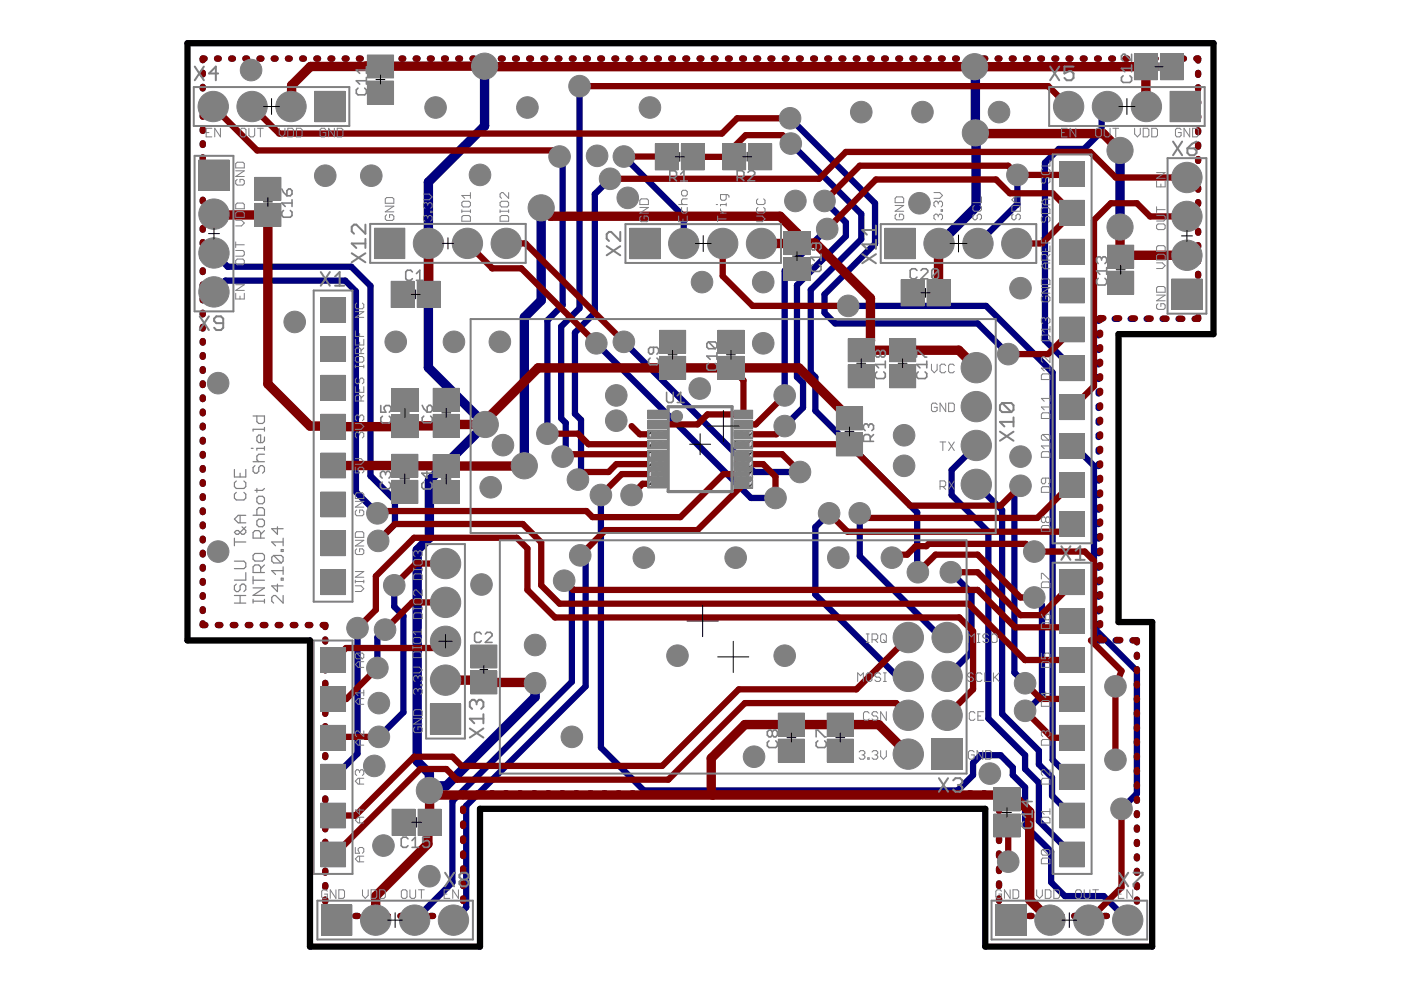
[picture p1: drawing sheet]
<svg xmlns="http://www.w3.org/2000/svg" width="297mm" height="210mm" viewBox="0 0 297 210" stroke-linecap="round" stroke-linejoin="round" font-family="sans-serif">
<g fill="none" stroke="#000080" stroke-width="1.3">
<path d="M43 15.4v.4M43 18.4v.4M43.4 12.4h-.4v.4M46 12.4h.4M49 12.4h.4M52 12.4h.4M55 12.4h.4M58 12.4h.4M61 12.4h.4M64.1 12.4h.3M67.1 12.4h.3M70.1 12.4h.3"/>
<path d="M73.1 12.4h.4M76.1 12.4h.4M79.1 12.4h.4M82.1 12.4h.4M85.1 12.4h.4M88.1 12.4h.4M91.1 12.4h.4M94.1 12.4h.4M97.2 12.4h.3M100.2 12.4h.3M103.2 12.4h.3M106.2 12.4h.4"/>
<path d="M109.2 12.4h.4M112.2 12.4h.4M115.2 12.4h.4M118.2 12.4h.4M121.2 12.4h.4M122.9 18.3v47l-3.9 3.9v19.5l1 1v6.5l-.7 .6M124.2 12.4h.4M127.3 12.4h.3M130.3 12.4h.3M133.3 12.4h.3M136.3 12.4h.4M139.3 12.4h.4"/>
<path d="M142.3 12.4h.4M145.3 12.4h.4M148.3 12.4h.4M151.3 12.4h.4M154.3 12.4h.4M157.4 12.4h.3M160.4 12.4h.3M163.4 12.4h.3M166.4 12.4h.4M169.4 12.4h.4M172.4 12.4h.4M175.4 12.4h.4"/>
<path d="M178.4 12.4h.4M181.4 12.4h.4M184.4 12.4h.4M187.5 12.4h.3M190.5 12.4h.3M193.5 12.4h.3M196.5 12.4h.3M199.5 12.4h.4M202.5 12.4h.4M205.5 12.4h.4M208.5 12.4h.4M211.5 12.4h.4"/>
<path d="M214.5 12.4h.4M217.6 12.4h.3M220.6 12.4h.3M223.6 12.4h.3M226.6 12.4h.3M229.6 12.4h.4M232.6 12.4h.4M235.6 12.4h.4M238.6 12.4h.4M241.6 12.4h.4M244.6 12.4h.4M247.6 12.4h.4"/>
<path d="M250.7 12.4h.3M253.7 12.4h.3v.4M254 15.5v.4M254 18.5v.4M43 21.4v.4M43 24.4v.3M43 27.4v.3M43 30.4v.3M43 33.4v.3M43 36.4v.3M43 39.4v.3M118.6 33.2l.7 .6v30.9l-3.2 3.2v24"/>
<path d="M129.3 37.9l-3.2 3.2v25.2l-4.2 4.2v17.2l1.3 1.3v12l-.7 .7M132.3 33.2l12.7 12.7v5.7M167.5 25.1l18 18v8.6l-10.7 10.7v3.9l2.3 2.3h30.2l6.5 6.5M167.7 30.4l14.9 15v5.3l-10.7 10.7v17.6l1 .9v7.2l21.6 21.6v12.5l.1 .1M215.7 37.1v6.2l-8.4 8.3M234.8 22.6l-1.2 1.2v4l-3.8 3.8h-5.3l-2.9 2.9v37.7l5.6 5.6v.3h.1M254 21.5v.4M254 24.6v.4M254 27.6v.4M254 30.7v.4M254 33.7v.4M254 36.8v.4"/>
<path d="M254 39.8v.4M43 42.4v.3M43 45.4v.3M43 48.3v.4M43 51.3v.4M43 54.3v.4M43 57.3v.4M45.4 53.6l2.9 3h26.2l4 4v40.3l5.2 5.2v5l-3.5 3.6M174.8 42.6l4.5 4.6v2.9l-10.3 10.4v19.4l1.3 1.3v5.2l-3.9 3.9M175.4 48.6l-9 8.8v26.4M254 42.9v.4M254 45.9v.4"/>
<path d="M254 48.9v.4M254 52v.4M254 55v.4M254 58.1v.4M43 60.3v.4M43 63.3v.4M43 66.3v.4M43 69.3v.4M43 72.3v.3M43 75.3v.3M43 78.3v.3M45.4 61.9l2.4-2.4h25.4l2.3 2.3v42.5l4.5 4.5"/>
<path d="M126.4 72.8l32.8 32.8h5.2M132.3 72.5l27.6 27.6h9.7M179.8 64.9h29.3l14.1 14.1v82.1l3.2 3.2h1l-.1 .4M232.9 70.7v.4M232.9 73.8v.4M232.9 76.8v.5M232.9 79.9v.5M233.7 67.6h-.8v.5M236.3 67.6h.8M239.7 67.6h.8M243.1 67.6h.8M246.5 67.6h.7"/>
<path d="M249.9 67.6h.7M254 61.1v.4M254 64.2v.4M254 67.2v.4h-.7M43 81.3v.3M43 84.3v.3M43 87.3v.3M43 90.3v.3M43 93.3v.3M43 96.2v.4M43 99.3v.3M207 94.4l-5.2 5.3v5.2l7.7 7.8v39.6l7.8 7.8v2.9l3 3v8.1l7 7.1"/>
<path d="M227.3 94.6h.5l4.1 4.2v34.4l9.1 9.1M232.9 83v.4M232.9 86.1v.4M232.9 89.2v.4M232.9 92.2v.5M232.9 95.3v.5M232.9 98.4v.4M43 102.2v.4M43 105.2v.4M43 108.2v.4M43 111.2v.4M43 114.2v.4"/>
<path d="M43 117.2v.4M123 117.8l1.2 1.1v26.6l-25.4 25.3v21.6l-2.7 2.7M127.4 104.9v53.6l9.1 9.1h66.6l3.2-3.3v-2.5l1.6-1.7h4.3l2.5 2.6v1.6l2.6 2.6v8.1l5.6 5.6v6.5l2.9 2.9h8.2l5.1 5.1M175.8 108.8l-2.9 3v14.2l17.3 17.4h2.4M182.3 108.8v9.1l17.2 17.3h1.3M207 102.7l5.5 5.5v43.2l7.8 7.8v2.9l2.8 2.8v3.8l4.2 4.2M216.4 103l-1.3 1.3v38.3l2.2 2.3M232.9 101.5v.4M232.9 104.5v.5M232.9 107.6v.5M232.9 110.7v.4M232.9 113.8v.4"/>
<path d="M232.9 116.9v.4M232.9 120v.4M43 132.2v.3h.5M43 120.2v.4M43 123.2v.3M43 126.2v.3M43 129.2v.3M46.2 132.5h.5M49.4 132.5h.5M52.5 132.5h.6M55.7 132.5h.6M58.9 132.5h.5"/>
<path d="M62.1 132.5h.5M65.3 132.5h.5M68.4 132.5h.6v.4M69 135.6v.4M69 138.7v.4M75.8 133.2v26.6l-4.9 4.9h-.3M81.6 133.5l-1.6 1.6v6.5M83.6 124.1v4.5l1.9 2v20.4l-5.2 5.2M119.6 123.1l1.6 1.6v19.8l-25.3 25.4v17.2l-8 8M201.6 121.3l4.4 4.4v12.5l-5.2 5.2M219.3 126.7l1.6 1.6v19.2l-3.2 3.2h-.4M232.9 123v.5"/>
<path d="M232.9 126.1v.4M232.9 129.2v.4M232.9 132.2v.5M232.9 135.3v.5h1M236.5 135.8h.9M240.1 135.8h.9v.4M241 138.8v.5M69 141.7v.4M69 144.8v.4M69 147.8v.5M69 150.9v.4M69 154v.4"/>
<path d="M69 157v.5M241 141.9v26.3l-3.2 3.3M69 160.1v.4M69 163.2v.4M69 166.2v.4M69 169.3v.4M69 172.3v.5M69 175.4v.4M69 178.5v.4M70.6 164.7h.1M98.2 171.4v.6M98.2 174.6v.5"/>
<path d="M98.2 177.8v.5M98.5 168.2h-.3v.6M101.2 168.2h.3M104.2 168.2h.3M107.1 168.2h.4M110.1 168.2h.3M113.1 168.2h.3M116.1 168.2h.3M119.1 168.2h.3M122 168.2h.4M125 168.2h.4M128 168.2h.4"/>
<path d="M131 168.2h.3M134 168.2h.3M136.9 168.2h.4M139.9 168.2h.4M142.9 168.2h.4M145.9 168.2h.3M148.9 168.2h.3M151.8 168.2h.4M154.8 168.2h.4M157.8 168.2h.4M160.8 168.2h.3M163.8 168.2h.3"/>
<path d="M166.8 168.2h.3M169.7 168.2h.4M172.7 168.2h.4M175.7 168.2h.3M178.7 168.2h.3M181.7 168.2h.3M184.6 168.2h.4M187.6 168.2h.4M190.6 168.2h.3M193.6 168.2h.3M196.6 168.2h.3M199.6 168.2h.3"/>
<path d="M202.5 168.2h.4M205.5 168.2h.4M208.5 168.2h.3M211.5 168.2h.3v.6M211.8 171.4v.6M211.8 174.6v.5M211.8 177.8v.5M227.3 172.9h.1M241 169.4v.4M241 172.4v.4M241 175.5v.4M241 178.5v.4"/>
<path d="M69 193.8v.4h.5M69 181.5v.4M69 184.6v.4M69 187.7v.4M69 190.7v.5M72.2 194.2h.5M75.3 194.2h.6M78.5 194.2h.6M81.7 194.2h.6M84.9 194.2h.5M88.1 194.2h.5M91.3 194.2h.5"/>
<path d="M94.5 194.2h.5M98.2 193.7v.5h-.6M98.2 181v.5M98.2 184.1v.6M98.2 187.3v.6M98.2 190.5v.5M211.8 193.7v.5h.6M211.8 181v.5M211.8 184.1v.6M211.8 187.3v.6M211.8 190.5v.5M215 194.2h.6"/>
<path d="M218.2 194.2h.5M221.4 194.2h.5M224.6 194.2h.5M227.8 194.2h.5M230.9 194.2h.6M234.1 194.2h.6M237.3 194.2h.5M241 193.8v.4h-.5M241 181.6v.4M241 184.6v.4M241 187.7v.4M241 190.7v.5"/>
</g>
<path d="M102.7 14v12.7l-11.9 11.9v13M206.6 14.1l.2 1.5v12.6l.1 .1v15.6l-7.8 7.7M237.5 31.9v16.2M90.8 51.6v26.3l12.1 12.1-11.9 11.9v12.1l-2.5 2.6v44.8l2.5 2.6v3.6l1-1h2.6l18.9-18.8v-2.9M90.8 51.6h.1M114.7 44.1v19.6l-3.5 3.6v31.5" fill="none" stroke="#000080" stroke-width="2"/>
<circle cx="145" cy="51.6" r="2.88" fill="#008000" stroke="#008000" stroke-width=".21"/>
<circle cx="145" cy="51.6" r="1.46" fill="#fff" stroke="#000" stroke-width=".21"/>
<circle cx="153.2" cy="51.6" r="2.88" fill="#008000" stroke="#008000" stroke-width=".21"/>
<circle cx="153.2" cy="51.6" r="1.46" fill="#fff" stroke="#000" stroke-width=".21"/>
<circle cx="161.5" cy="51.6" r="2.88" fill="#008000" stroke="#008000" stroke-width=".21"/>
<circle cx="161.5" cy="51.6" r="1.46" fill="#fff" stroke="#000" stroke-width=".21"/>
<path d="M133.9 48.7h5.7v5.8h-5.7z" fill="#008000" stroke="#008000" stroke-width=".21"/>
<circle cx="136.7" cy="51.6" r="1.46" fill="#fff" stroke="#000" stroke-width=".21"/>
<circle cx="200.8" cy="151.7" r="2.88" fill="#008000" stroke="#008000" stroke-width=".21"/>
<circle cx="200.8" cy="151.7" r="1.46" fill="#fff" stroke="#000" stroke-width=".21"/>
<circle cx="192.6" cy="151.7" r="2.88" fill="#008000" stroke="#008000" stroke-width=".21"/>
<circle cx="192.6" cy="151.7" r="1.46" fill="#fff" stroke="#000" stroke-width=".21"/>
<path d="M197.9 157h5.8v5.8h-5.8z" fill="#008000" stroke="#008000" stroke-width=".21"/>
<circle cx="200.8" cy="159.9" r="1.46" fill="#fff" stroke="#000" stroke-width=".21"/>
<circle cx="192.6" cy="159.9" r="2.88" fill="#008000" stroke="#008000" stroke-width=".21"/>
<circle cx="192.6" cy="159.9" r="1.46" fill="#fff" stroke="#000" stroke-width=".21"/>
<circle cx="200.8" cy="143.4" r="2.88" fill="#008000" stroke="#008000" stroke-width=".21"/>
<circle cx="200.8" cy="143.4" r="1.46" fill="#fff" stroke="#000" stroke-width=".21"/>
<circle cx="192.6" cy="143.4" r="2.88" fill="#008000" stroke="#008000" stroke-width=".21"/>
<circle cx="192.6" cy="143.4" r="1.46" fill="#fff" stroke="#000" stroke-width=".21"/>
<circle cx="200.8" cy="135.2" r="2.88" fill="#008000" stroke="#008000" stroke-width=".21"/>
<circle cx="200.8" cy="135.2" r="1.46" fill="#fff" stroke="#000" stroke-width=".21"/>
<circle cx="192.6" cy="135.2" r="2.88" fill="#008000" stroke="#008000" stroke-width=".21"/>
<circle cx="192.6" cy="135.2" r="1.46" fill="#fff" stroke="#000" stroke-width=".21"/>
<circle cx="61.7" cy="22.6" r="2.88" fill="#008000" stroke="#008000" stroke-width=".21"/>
<circle cx="61.7" cy="22.6" r="1.46" fill="#fff" stroke="#000" stroke-width=".21"/>
<circle cx="53.4" cy="22.6" r="2.88" fill="#008000" stroke="#008000" stroke-width=".21"/>
<circle cx="53.4" cy="22.6" r="1.46" fill="#fff" stroke="#000" stroke-width=".21"/>
<circle cx="45.2" cy="22.6" r="2.88" fill="#008000" stroke="#008000" stroke-width=".21"/>
<circle cx="45.2" cy="22.6" r="1.46" fill="#fff" stroke="#000" stroke-width=".21"/>
<path d="M67.1 19.7h5.7v5.8h-5.7z" fill="#008000" stroke="#008000" stroke-width=".21"/>
<circle cx="69.9" cy="22.6" r="1.46" fill="#fff" stroke="#000" stroke-width=".21"/>
<circle cx="243.1" cy="22.6" r="2.88" fill="#008000" stroke="#008000" stroke-width=".21"/>
<circle cx="243.1" cy="22.6" r="1.46" fill="#fff" stroke="#000" stroke-width=".21"/>
<circle cx="234.8" cy="22.6" r="2.88" fill="#008000" stroke="#008000" stroke-width=".21"/>
<circle cx="234.8" cy="22.6" r="1.46" fill="#fff" stroke="#000" stroke-width=".21"/>
<circle cx="226.6" cy="22.6" r="2.88" fill="#008000" stroke="#008000" stroke-width=".21"/>
<circle cx="226.6" cy="22.6" r="1.46" fill="#fff" stroke="#000" stroke-width=".21"/>
<path d="M248.4 19.7h5.8v5.8h-5.8z" fill="#008000" stroke="#008000" stroke-width=".21"/>
<circle cx="251.3" cy="22.6" r="1.46" fill="#fff" stroke="#000" stroke-width=".21"/>
<circle cx="251.7" cy="54.1" r="2.88" fill="#008000" stroke="#008000" stroke-width=".21"/>
<circle cx="251.7" cy="54.1" r="1.46" fill="#fff" stroke="#000" stroke-width=".21"/>
<circle cx="251.7" cy="45.9" r="2.88" fill="#008000" stroke="#008000" stroke-width=".21"/>
<circle cx="251.7" cy="45.9" r="1.46" fill="#fff" stroke="#000" stroke-width=".21"/>
<circle cx="251.7" cy="37.6" r="2.88" fill="#008000" stroke="#008000" stroke-width=".21"/>
<circle cx="251.7" cy="37.6" r="1.46" fill="#fff" stroke="#000" stroke-width=".21"/>
<path d="M248.8 59.5h5.7v5.8h-5.7z" fill="#008000" stroke="#008000" stroke-width=".21"/>
<circle cx="251.7" cy="62.4" r="1.46" fill="#fff" stroke="#000" stroke-width=".21"/>
<circle cx="222.6" cy="195.1" r="2.88" fill="#008000" stroke="#008000" stroke-width=".21"/>
<circle cx="222.6" cy="195.1" r="1.46" fill="#fff" stroke="#000" stroke-width=".21"/>
<circle cx="230.8" cy="195.1" r="2.88" fill="#008000" stroke="#008000" stroke-width=".21"/>
<circle cx="230.8" cy="195.1" r="1.46" fill="#fff" stroke="#000" stroke-width=".21"/>
<circle cx="239.1" cy="195.1" r="2.88" fill="#008000" stroke="#008000" stroke-width=".21"/>
<circle cx="239.1" cy="195.1" r="1.46" fill="#fff" stroke="#000" stroke-width=".21"/>
<path d="M211.5 192.2h5.7v5.8h-5.7z" fill="#008000" stroke="#008000" stroke-width=".21"/>
<circle cx="214.4" cy="195.1" r="1.46" fill="#fff" stroke="#000" stroke-width=".21"/>
<circle cx="79.6" cy="195.1" r="2.88" fill="#008000" stroke="#008000" stroke-width=".21"/>
<circle cx="79.7" cy="195.1" r="1.46" fill="#fff" stroke="#000" stroke-width=".21"/>
<circle cx="87.9" cy="195.1" r="2.88" fill="#008000" stroke="#008000" stroke-width=".21"/>
<circle cx="87.9" cy="195.1" r="1.46" fill="#fff" stroke="#000" stroke-width=".21"/>
<circle cx="96.1" cy="195.1" r="2.88" fill="#008000" stroke="#008000" stroke-width=".21"/>
<circle cx="96.1" cy="195.1" r="1.46" fill="#fff" stroke="#000" stroke-width=".21"/>
<path d="M68.5 192.2h5.8v5.8h-5.8z" fill="#008000" stroke="#008000" stroke-width=".21"/>
<circle cx="71.4" cy="195.1" r="1.46" fill="#fff" stroke="#000" stroke-width=".21"/>
<circle cx="45.4" cy="45.4" r="2.88" fill="#008000" stroke="#008000" stroke-width=".21"/>
<circle cx="45.4" cy="45.4" r="1.46" fill="#fff" stroke="#000" stroke-width=".21"/>
<circle cx="45.4" cy="53.6" r="2.88" fill="#008000" stroke="#008000" stroke-width=".21"/>
<circle cx="45.4" cy="53.6" r="1.46" fill="#fff" stroke="#000" stroke-width=".21"/>
<circle cx="45.4" cy="61.9" r="2.88" fill="#008000" stroke="#008000" stroke-width=".21"/>
<circle cx="45.4" cy="61.9" r="1.46" fill="#fff" stroke="#000" stroke-width=".21"/>
<path d="M42.5 34.3h5.7v5.7h-5.7z" fill="#008000" stroke="#008000" stroke-width=".21"/>
<circle cx="45.4" cy="37.1" r="1.46" fill="#fff" stroke="#000" stroke-width=".21"/>
<path d="M79.7 48.7h5.8v5.8h-5.8z" fill="#008000" stroke="#008000" stroke-width=".21"/>
<circle cx="82.6" cy="51.6" r="1.46" fill="#fff" stroke="#000" stroke-width=".21"/>
<circle cx="90.8" cy="51.6" r="2.88" fill="#008000" stroke="#008000" stroke-width=".21"/>
<circle cx="90.8" cy="51.6" r="1.46" fill="#fff" stroke="#000" stroke-width=".21"/>
<circle cx="99.1" cy="51.6" r="2.88" fill="#008000" stroke="#008000" stroke-width=".21"/>
<circle cx="99.1" cy="51.6" r="1.46" fill="#fff" stroke="#000" stroke-width=".21"/>
<circle cx="107.3" cy="51.6" r="2.88" fill="#008000" stroke="#008000" stroke-width=".21"/>
<circle cx="107.3" cy="51.6" r="1.46" fill="#fff" stroke="#000" stroke-width=".21"/>
<path d="M91.6 149.6h5.7v5.7h-5.7z" fill="#008000" stroke="#008000" stroke-width=".21"/>
<circle cx="94.5" cy="152.5" r="1.46" fill="#fff" stroke="#000" stroke-width=".21"/>
<circle cx="94.5" cy="144.2" r="2.88" fill="#008000" stroke="#008000" stroke-width=".21"/>
<circle cx="94.5" cy="144.2" r="1.46" fill="#fff" stroke="#000" stroke-width=".21"/>
<circle cx="94.5" cy="136" r="2.88" fill="#008000" stroke="#008000" stroke-width=".21"/>
<circle cx="94.5" cy="136" r="1.46" fill="#fff" stroke="#000" stroke-width=".21"/>
<circle cx="94.5" cy="127.7" r="2.88" fill="#008000" stroke="#008000" stroke-width=".21"/>
<circle cx="94.5" cy="127.7" r="1.46" fill="#fff" stroke="#000" stroke-width=".21"/>
<circle cx="94.5" cy="119.5" r="2.88" fill="#008000" stroke="#008000" stroke-width=".21"/>
<circle cx="94.5" cy="119.5" r="1.46" fill="#fff" stroke="#000" stroke-width=".21"/>
<path d="M188 48.7h5.7v5.8h-5.7z" fill="#008000" stroke="#008000" stroke-width=".21"/>
<circle cx="190.8" cy="51.6" r="1.46" fill="#fff" stroke="#000" stroke-width=".21"/>
<circle cx="199.1" cy="51.6" r="2.88" fill="#008000" stroke="#008000" stroke-width=".21"/>
<circle cx="199.1" cy="51.6" r="1.46" fill="#fff" stroke="#000" stroke-width=".21"/>
<circle cx="207.3" cy="51.6" r="2.88" fill="#008000" stroke="#008000" stroke-width=".21"/>
<circle cx="207.3" cy="51.6" r="1.46" fill="#fff" stroke="#000" stroke-width=".21"/>
<circle cx="215.6" cy="51.6" r="2.88" fill="#008000" stroke="#008000" stroke-width=".21"/>
<circle cx="215.6" cy="51.6" r="1.46" fill="#fff" stroke="#000" stroke-width=".21"/>
<circle cx="207" cy="102.7" r="2.88" fill="#008000" stroke="#008000" stroke-width=".21"/>
<circle cx="207" cy="102.7" r="1.46" fill="#fff" stroke="#000" stroke-width=".21"/>
<circle cx="207" cy="94.4" r="2.88" fill="#008000" stroke="#008000" stroke-width=".21"/>
<circle cx="207" cy="94.4" r="1.46" fill="#fff" stroke="#000" stroke-width=".21"/>
<circle cx="207" cy="86.2" r="2.88" fill="#008000" stroke="#008000" stroke-width=".21"/>
<circle cx="207" cy="86.2" r="1.46" fill="#fff" stroke="#000" stroke-width=".21"/>
<circle cx="207" cy="78" r="2.88" fill="#008000" stroke="#008000" stroke-width=".21"/>
<circle cx="207" cy="78" r="1.46" fill="#fff" stroke="#000" stroke-width=".21"/>
<path d="M68.3 137.6h4.6v4.6h-4.6z" fill="#008000" stroke="#008000" stroke-width=".21"/>
<circle cx="70.6" cy="139.9" r="1.46" fill="#fff" stroke="#000" stroke-width=".21"/>
<path d="M68.3 145.9h4.6v4.6h-4.6z" fill="#008000" stroke="#008000" stroke-width=".21"/>
<circle cx="70.6" cy="148.2" r="1.46" fill="#fff" stroke="#000" stroke-width=".21"/>
<path d="M68.3 154.1h4.6v4.6h-4.6z" fill="#008000" stroke="#008000" stroke-width=".21"/>
<circle cx="70.6" cy="156.4" r="1.46" fill="#fff" stroke="#000" stroke-width=".21"/>
<path d="M68.3 162.4h4.6v4.6h-4.6z" fill="#008000" stroke="#008000" stroke-width=".21"/>
<circle cx="70.6" cy="164.7" r="1.46" fill="#fff" stroke="#000" stroke-width=".21"/>
<path d="M68.3 170.6h4.6v4.6h-4.6z" fill="#008000" stroke="#008000" stroke-width=".21"/>
<circle cx="70.6" cy="172.9" r="1.46" fill="#fff" stroke="#000" stroke-width=".21"/>
<path d="M68.3 178.9h4.6v4.6h-4.6z" fill="#008000" stroke="#008000" stroke-width=".21"/>
<circle cx="70.6" cy="181.2" r="1.46" fill="#fff" stroke="#000" stroke-width=".21"/>
<path d="M225 121.2h4.6v4.5h-4.6z" fill="#008000" stroke="#008000" stroke-width=".21"/>
<circle cx="227.3" cy="123.4" r="1.46" fill="#fff" stroke="#000" stroke-width=".21"/>
<path d="M225 129.4h4.6v4.6h-4.6z" fill="#008000" stroke="#008000" stroke-width=".21"/>
<circle cx="227.3" cy="131.7" r="1.46" fill="#fff" stroke="#000" stroke-width=".21"/>
<path d="M225 137.6h4.6v4.6h-4.6z" fill="#008000" stroke="#008000" stroke-width=".21"/>
<circle cx="227.3" cy="139.9" r="1.46" fill="#fff" stroke="#000" stroke-width=".21"/>
<path d="M225 145.9h4.6v4.6h-4.6z" fill="#008000" stroke="#008000" stroke-width=".21"/>
<circle cx="227.3" cy="148.2" r="1.46" fill="#fff" stroke="#000" stroke-width=".21"/>
<path d="M225 154.1h4.6v4.6h-4.6z" fill="#008000" stroke="#008000" stroke-width=".21"/>
<circle cx="227.3" cy="156.4" r="1.46" fill="#fff" stroke="#000" stroke-width=".21"/>
<path d="M225 162.4h4.6v4.6h-4.6z" fill="#008000" stroke="#008000" stroke-width=".21"/>
<circle cx="227.3" cy="164.7" r="1.46" fill="#fff" stroke="#000" stroke-width=".21"/>
<path d="M225 170.6h4.6v4.6h-4.6z" fill="#008000" stroke="#008000" stroke-width=".21"/>
<circle cx="227.3" cy="172.9" r="1.46" fill="#fff" stroke="#000" stroke-width=".21"/>
<path d="M225 178.9h4.6v4.6h-4.6z" fill="#008000" stroke="#008000" stroke-width=".21"/>
<circle cx="227.3" cy="181.2" r="1.46" fill="#fff" stroke="#000" stroke-width=".21"/>
<path d="M68.3 79.9h4.6v4.6h-4.6z" fill="#008000" stroke="#008000" stroke-width=".21"/>
<circle cx="70.6" cy="82.2" r="1.46" fill="#fff" stroke="#000" stroke-width=".21"/>
<path d="M68.3 88.2h4.6v4.6h-4.6z" fill="#008000" stroke="#008000" stroke-width=".21"/>
<circle cx="70.6" cy="90.5" r="1.46" fill="#fff" stroke="#000" stroke-width=".21"/>
<path d="M68.3 96.4h4.6v4.6h-4.6z" fill="#008000" stroke="#008000" stroke-width=".21"/>
<circle cx="70.6" cy="98.7" r="1.46" fill="#fff" stroke="#000" stroke-width=".21"/>
<path d="M68.3 104.7h4.6v4.5h-4.6z" fill="#008000" stroke="#008000" stroke-width=".21"/>
<circle cx="70.6" cy="107" r="1.46" fill="#fff" stroke="#000" stroke-width=".21"/>
<path d="M68.3 112.9h4.6v4.6h-4.6z" fill="#008000" stroke="#008000" stroke-width=".21"/>
<circle cx="70.6" cy="115.2" r="1.46" fill="#fff" stroke="#000" stroke-width=".21"/>
<path d="M68.3 121.2h4.6v4.5h-4.6z" fill="#008000" stroke="#008000" stroke-width=".21"/>
<circle cx="70.6" cy="123.4" r="1.46" fill="#fff" stroke="#000" stroke-width=".21"/>
<path d="M68.3 71.7h4.6v4.6h-4.6z" fill="#008000" stroke="#008000" stroke-width=".21"/>
<circle cx="70.6" cy="74" r="1.46" fill="#fff" stroke="#000" stroke-width=".21"/>
<path d="M68.3 63.4h4.6v4.6h-4.6z" fill="#008000" stroke="#008000" stroke-width=".21"/>
<circle cx="70.6" cy="65.7" r="1.46" fill="#fff" stroke="#000" stroke-width=".21"/>
<path d="M225 34.6h4.6v4.6h-4.6z" fill="#008000" stroke="#008000" stroke-width=".21"/>
<circle cx="227.3" cy="36.9" r="1.46" fill="#fff" stroke="#000" stroke-width=".21"/>
<path d="M225 59.3h4.6v4.6h-4.6z" fill="#008000" stroke="#008000" stroke-width=".21"/>
<circle cx="227.3" cy="61.6" r="1.46" fill="#fff" stroke="#000" stroke-width=".21"/>
<path d="M225 67.6h4.6v4.5h-4.6z" fill="#008000" stroke="#008000" stroke-width=".21"/>
<circle cx="227.3" cy="69.9" r="1.46" fill="#fff" stroke="#000" stroke-width=".21"/>
<path d="M225 75.8h4.6v4.6h-4.6z" fill="#008000" stroke="#008000" stroke-width=".21"/>
<circle cx="227.3" cy="78.1" r="1.46" fill="#fff" stroke="#000" stroke-width=".21"/>
<path d="M225 84.1h4.6v4.5h-4.6z" fill="#008000" stroke="#008000" stroke-width=".21"/>
<circle cx="227.3" cy="86.3" r="1.46" fill="#fff" stroke="#000" stroke-width=".21"/>
<path d="M225 92.3h4.6v4.6h-4.6z" fill="#008000" stroke="#008000" stroke-width=".21"/>
<circle cx="227.3" cy="94.6" r="1.46" fill="#fff" stroke="#000" stroke-width=".21"/>
<path d="M225 100.5h4.6v4.6h-4.6z" fill="#008000" stroke="#008000" stroke-width=".21"/>
<circle cx="227.3" cy="102.8" r="1.46" fill="#fff" stroke="#000" stroke-width=".21"/>
<path d="M225 108.8h4.6v4.6h-4.6z" fill="#008000" stroke="#008000" stroke-width=".21"/>
<circle cx="227.3" cy="111.1" r="1.46" fill="#fff" stroke="#000" stroke-width=".21"/>
<path d="M225 42.8h4.6v4.6h-4.6z" fill="#008000" stroke="#008000" stroke-width=".21"/>
<circle cx="227.3" cy="45.1" r="1.46" fill="#fff" stroke="#000" stroke-width=".21"/>
<path d="M225 51.1h4.6v4.5h-4.6z" fill="#008000" stroke="#008000" stroke-width=".21"/>
<circle cx="227.3" cy="53.4" r="1.46" fill="#fff" stroke="#000" stroke-width=".21"/>
<circle cx="132.3" cy="33.2" r="1.97" fill="#008000" stroke="#008000" stroke-width=".21"/>
<circle cx="132.3" cy="33.2" r="1.29" fill="#fff" stroke="#000" stroke-width=".21"/>
<circle cx="167.7" cy="30.4" r="1.97" fill="#008000" stroke="#008000" stroke-width=".21"/>
<circle cx="167.7" cy="30.4" r="1.29" fill="#fff" stroke="#000" stroke-width=".21"/>
<circle cx="194.6" cy="121.3" r="1.97" fill="#008000" stroke="#008000" stroke-width=".21"/>
<circle cx="194.6" cy="121.3" r="1.29" fill="#fff" stroke="#000" stroke-width=".21"/>
<circle cx="219.3" cy="126.7" r="1.97" fill="#008000" stroke="#008000" stroke-width=".21"/>
<circle cx="219.3" cy="126.7" r="1.29" fill="#fff" stroke="#000" stroke-width=".21"/>
<circle cx="217.3" cy="150.7" r="1.97" fill="#008000" stroke="#008000" stroke-width=".21"/>
<circle cx="217.3" cy="150.7" r="1.29" fill="#fff" stroke="#000" stroke-width=".21"/>
<circle cx="133.9" cy="104.9" r="1.97" fill="#008000" stroke="#008000" stroke-width=".21"/>
<circle cx="133.9" cy="104.9" r="1.29" fill="#fff" stroke="#000" stroke-width=".21"/>
<circle cx="143.6" cy="139" r="1.97" fill="#008000" stroke="#008000" stroke-width=".21"/>
<circle cx="143.6" cy="139" r="1.29" fill="#fff" stroke="#000" stroke-width=".21"/>
<circle cx="159.9" cy="160.4" r="1.97" fill="#008000" stroke="#008000" stroke-width=".21"/>
<circle cx="159.9" cy="160.4" r="1.29" fill="#fff" stroke="#000" stroke-width=".21"/>
<circle cx="236.5" cy="145.5" r="1.97" fill="#008000" stroke="#008000" stroke-width=".21"/>
<circle cx="236.5" cy="145.5" r="1.29" fill="#fff" stroke="#000" stroke-width=".21"/>
<circle cx="236.5" cy="161.1" r="1.97" fill="#008000" stroke="#008000" stroke-width=".21"/>
<circle cx="236.5" cy="161.1" r="1.29" fill="#fff" stroke="#000" stroke-width=".21"/>
<circle cx="121.2" cy="156.2" r="1.97" fill="#008000" stroke="#008000" stroke-width=".21"/>
<circle cx="121.2" cy="156.2" r="1.29" fill="#fff" stroke="#000" stroke-width=".21"/>
<circle cx="182.6" cy="23.8" r="1.97" fill="#008000" stroke="#008000" stroke-width=".21"/>
<circle cx="182.6" cy="23.8" r="1.29" fill="#fff" stroke="#000" stroke-width=".21"/>
<circle cx="195.6" cy="23.8" r="1.97" fill="#008000" stroke="#008000" stroke-width=".21"/>
<circle cx="195.6" cy="23.8" r="1.29" fill="#fff" stroke="#000" stroke-width=".21"/>
<circle cx="104" cy="103.3" r="1.97" fill="#008000" stroke="#008000" stroke-width=".21"/>
<circle cx="104" cy="103.3" r="1.29" fill="#fff" stroke="#000" stroke-width=".21"/>
<circle cx="130.7" cy="83.8" r="1.97" fill="#008000" stroke="#008000" stroke-width=".21"/>
<circle cx="130.7" cy="83.8" r="1.29" fill="#fff" stroke="#000" stroke-width=".21"/>
<circle cx="156" cy="118.2" r="1.97" fill="#008000" stroke="#008000" stroke-width=".21"/>
<circle cx="156" cy="118.2" r="1.29" fill="#fff" stroke="#000" stroke-width=".21"/>
<circle cx="83.9" cy="72.5" r="1.97" fill="#008000" stroke="#008000" stroke-width=".21"/>
<circle cx="83.9" cy="72.5" r="1.29" fill="#fff" stroke="#000" stroke-width=".21"/>
<circle cx="96.2" cy="72.5" r="1.97" fill="#008000" stroke="#008000" stroke-width=".21"/>
<circle cx="96.2" cy="72.5" r="1.29" fill="#fff" stroke="#000" stroke-width=".21"/>
<circle cx="219.3" cy="116.9" r="1.97" fill="#008000" stroke="#008000" stroke-width=".21"/>
<circle cx="219.3" cy="116.9" r="1.29" fill="#fff" stroke="#000" stroke-width=".21"/>
<circle cx="111.8" cy="22.8" r="1.97" fill="#008000" stroke="#008000" stroke-width=".21"/>
<circle cx="111.8" cy="22.8" r="1.29" fill="#fff" stroke="#000" stroke-width=".21"/>
<circle cx="113.5" cy="136.8" r="1.97" fill="#008000" stroke="#008000" stroke-width=".21"/>
<circle cx="113.5" cy="136.8" r="1.29" fill="#fff" stroke="#000" stroke-width=".21"/>
<circle cx="81.3" cy="179.3" r="1.97" fill="#008000" stroke="#008000" stroke-width=".21"/>
<circle cx="81.3" cy="179.3" r="1.29" fill="#fff" stroke="#000" stroke-width=".21"/>
<circle cx="79.4" cy="162.4" r="1.97" fill="#008000" stroke="#008000" stroke-width=".21"/>
<circle cx="79.4" cy="162.4" r="1.29" fill="#fff" stroke="#000" stroke-width=".21"/>
<circle cx="168.6" cy="42.6" r="1.97" fill="#008000" stroke="#008000" stroke-width=".21"/>
<circle cx="168.6" cy="42.6" r="1.29" fill="#fff" stroke="#000" stroke-width=".21"/>
<circle cx="126.6" cy="33" r="1.97" fill="#008000" stroke="#008000" stroke-width=".21"/>
<circle cx="126.6" cy="33" r="1.29" fill="#fff" stroke="#000" stroke-width=".21"/>
<circle cx="166.4" cy="139" r="1.97" fill="#008000" stroke="#008000" stroke-width=".21"/>
<circle cx="166.4" cy="139" r="1.29" fill="#fff" stroke="#000" stroke-width=".21"/>
<circle cx="177.7" cy="118.2" r="1.97" fill="#008000" stroke="#008000" stroke-width=".21"/>
<circle cx="177.7" cy="118.2" r="1.29" fill="#fff" stroke="#000" stroke-width=".21"/>
<circle cx="191.7" cy="92.3" r="1.97" fill="#008000" stroke="#008000" stroke-width=".21"/>
<circle cx="191.7" cy="92.3" r="1.29" fill="#fff" stroke="#000" stroke-width=".21"/>
<circle cx="191.7" cy="98.8" r="1.97" fill="#008000" stroke="#008000" stroke-width=".21"/>
<circle cx="191.7" cy="98.8" r="1.29" fill="#fff" stroke="#000" stroke-width=".21"/>
<circle cx="136.5" cy="118.2" r="1.97" fill="#008000" stroke="#008000" stroke-width=".21"/>
<circle cx="136.5" cy="118.2" r="1.29" fill="#fff" stroke="#000" stroke-width=".21"/>
<circle cx="80.3" cy="149.1" r="1.97" fill="#008000" stroke="#008000" stroke-width=".21"/>
<circle cx="80.3" cy="149.1" r="1.29" fill="#fff" stroke="#000" stroke-width=".21"/>
<circle cx="209.9" cy="164" r="1.97" fill="#008000" stroke="#008000" stroke-width=".21"/>
<circle cx="209.9" cy="164" r="1.29" fill="#fff" stroke="#000" stroke-width=".21"/>
<circle cx="161.8" cy="59.8" r="1.97" fill="#008000" stroke="#008000" stroke-width=".21"/>
<circle cx="161.8" cy="59.8" r="1.29" fill="#fff" stroke="#000" stroke-width=".21"/>
<circle cx="161.8" cy="72.8" r="1.97" fill="#008000" stroke="#008000" stroke-width=".21"/>
<circle cx="161.8" cy="72.8" r="1.29" fill="#fff" stroke="#000" stroke-width=".21"/>
<circle cx="211.8" cy="23.8" r="1.97" fill="#008000" stroke="#008000" stroke-width=".21"/>
<circle cx="211.8" cy="23.8" r="1.29" fill="#fff" stroke="#000" stroke-width=".21"/>
<circle cx="216.4" cy="61.1" r="1.97" fill="#008000" stroke="#008000" stroke-width=".21"/>
<circle cx="216.4" cy="61.1" r="1.29" fill="#fff" stroke="#000" stroke-width=".21"/>
<circle cx="91" cy="185.8" r="1.97" fill="#008000" stroke="#008000" stroke-width=".21"/>
<circle cx="91" cy="185.8" r="1.29" fill="#fff" stroke="#000" stroke-width=".21"/>
<circle cx="106.6" cy="94.4" r="1.97" fill="#008000" stroke="#008000" stroke-width=".21"/>
<circle cx="106.6" cy="94.4" r="1.29" fill="#fff" stroke="#000" stroke-width=".21"/>
<circle cx="137.8" cy="22.8" r="1.97" fill="#008000" stroke="#008000" stroke-width=".21"/>
<circle cx="137.8" cy="22.8" r="1.29" fill="#fff" stroke="#000" stroke-width=".21"/>
<circle cx="101.8" cy="37.1" r="1.97" fill="#008000" stroke="#008000" stroke-width=".21"/>
<circle cx="101.8" cy="37.1" r="1.29" fill="#fff" stroke="#000" stroke-width=".21"/>
<circle cx="78.7" cy="37.3" r="1.97" fill="#008000" stroke="#008000" stroke-width=".21"/>
<circle cx="78.7" cy="37.3" r="1.29" fill="#fff" stroke="#000" stroke-width=".21"/>
<circle cx="62.5" cy="68.3" r="1.97" fill="#008000" stroke="#008000" stroke-width=".21"/>
<circle cx="62.5" cy="68.3" r="1.29" fill="#fff" stroke="#000" stroke-width=".21"/>
<circle cx="46.2" cy="81.2" r="1.97" fill="#008000" stroke="#008000" stroke-width=".21"/>
<circle cx="46.2" cy="81.2" r="1.29" fill="#fff" stroke="#000" stroke-width=".21"/>
<circle cx="46.2" cy="116.9" r="1.97" fill="#008000" stroke="#008000" stroke-width=".21"/>
<circle cx="46.2" cy="116.9" r="1.29" fill="#fff" stroke="#000" stroke-width=".21"/>
<circle cx="69" cy="37.3" r="1.97" fill="#008000" stroke="#008000" stroke-width=".21"/>
<circle cx="69" cy="37.3" r="1.29" fill="#fff" stroke="#000" stroke-width=".21"/>
<circle cx="92.3" cy="22.8" r="1.97" fill="#008000" stroke="#008000" stroke-width=".21"/>
<circle cx="92.4" cy="22.8" r="1.29" fill="#fff" stroke="#000" stroke-width=".21"/>
<circle cx="106" cy="72.5" r="1.97" fill="#008000" stroke="#008000" stroke-width=".21"/>
<circle cx="106" cy="72.5" r="1.29" fill="#fff" stroke="#000" stroke-width=".21"/>
<circle cx="130.7" cy="89.2" r="1.97" fill="#008000" stroke="#008000" stroke-width=".21"/>
<circle cx="130.7" cy="89.2" r="1.29" fill="#fff" stroke="#000" stroke-width=".21"/>
<circle cx="102.1" cy="123.9" r="1.97" fill="#008000" stroke="#008000" stroke-width=".21"/>
<circle cx="102.1" cy="123.9" r="1.29" fill="#fff" stroke="#000" stroke-width=".21"/>
<circle cx="216.4" cy="96.8" r="1.97" fill="#008000" stroke="#008000" stroke-width=".21"/>
<circle cx="216.4" cy="96.8" r="1.29" fill="#fff" stroke="#000" stroke-width=".21"/>
<circle cx="194.9" cy="43.1" r="1.97" fill="#008000" stroke="#008000" stroke-width=".21"/>
<circle cx="194.9" cy="43.1" r="1.29" fill="#fff" stroke="#000" stroke-width=".21"/>
<circle cx="148.8" cy="59.8" r="1.97" fill="#008000" stroke="#008000" stroke-width=".21"/>
<circle cx="148.8" cy="59.8" r="1.29" fill="#fff" stroke="#000" stroke-width=".21"/>
<circle cx="148.4" cy="82.4" r="1.97" fill="#008000" stroke="#008000" stroke-width=".21"/>
<circle cx="148.4" cy="82.4" r="1.29" fill="#fff" stroke="#000" stroke-width=".21"/>
<circle cx="53.2" cy="14.9" r="1.97" fill="#008000" stroke="#008000" stroke-width=".21"/>
<circle cx="53.2" cy="14.9" r="1.29" fill="#fff" stroke="#000" stroke-width=".21"/>
<circle cx="133.1" cy="42" r="1.97" fill="#008000" stroke="#008000" stroke-width=".21"/>
<circle cx="133.1" cy="42" r="1.29" fill="#fff" stroke="#000" stroke-width=".21"/>
<circle cx="189.1" cy="118.2" r="1.97" fill="#008000" stroke="#008000" stroke-width=".21"/>
<circle cx="189.1" cy="118.2" r="1.29" fill="#fff" stroke="#000" stroke-width=".21"/>
<circle cx="213.8" cy="182.7" r="1.97" fill="#008000" stroke="#008000" stroke-width=".21"/>
<circle cx="213.8" cy="182.7" r="1.29" fill="#fff" stroke="#000" stroke-width=".21"/>
<circle cx="111.2" cy="98.8" r="2.43" fill="#008000" stroke="#008000" stroke-width=".21"/>
<circle cx="111.2" cy="98.8" r="1.63" fill="#fff" stroke="#000" stroke-width=".21"/>
<circle cx="114.7" cy="44.1" r="2.43" fill="#008000" stroke="#008000" stroke-width=".21"/>
<circle cx="114.7" cy="44.1" r="1.63" fill="#fff" stroke="#000" stroke-width=".21"/>
<circle cx="179.8" cy="64.9" r="1.97" fill="#008000" stroke="#008000" stroke-width=".21"/>
<circle cx="179.8" cy="64.9" r="1.29" fill="#fff" stroke="#000" stroke-width=".21"/>
<circle cx="91" cy="167.6" r="2.43" fill="#008000" stroke="#008000" stroke-width=".21"/>
<circle cx="91" cy="167.6" r="1.63" fill="#fff" stroke="#000" stroke-width=".21"/>
<circle cx="102.9" cy="90" r="2.43" fill="#008000" stroke="#008000" stroke-width=".21"/>
<circle cx="102.9" cy="90" r="1.63" fill="#fff" stroke="#000" stroke-width=".21"/>
<circle cx="102.7" cy="14" r="2.43" fill="#008000" stroke="#008000" stroke-width=".21"/>
<circle cx="102.7" cy="14" r="1.63" fill="#fff" stroke="#000" stroke-width=".21"/>
<circle cx="237.5" cy="31.9" r="2.43" fill="#008000" stroke="#008000" stroke-width=".21"/>
<circle cx="237.5" cy="31.9" r="1.63" fill="#fff" stroke="#000" stroke-width=".21"/>
<circle cx="206.8" cy="28.2" r="2.43" fill="#008000" stroke="#008000" stroke-width=".21"/>
<circle cx="206.8" cy="28.2" r="1.63" fill="#fff" stroke="#000" stroke-width=".21"/>
<circle cx="113.5" cy="144.9" r="1.97" fill="#008000" stroke="#008000" stroke-width=".21"/>
<circle cx="113.5" cy="144.9" r="1.29" fill="#fff" stroke="#000" stroke-width=".21"/>
<circle cx="237.5" cy="48.1" r="2.43" fill="#008000" stroke="#008000" stroke-width=".21"/>
<circle cx="237.5" cy="48.1" r="1.63" fill="#fff" stroke="#000" stroke-width=".21"/>
<circle cx="206.6" cy="14.1" r="2.43" fill="#008000" stroke="#008000" stroke-width=".21"/>
<circle cx="206.6" cy="14.1" r="1.63" fill="#fff" stroke="#000" stroke-width=".21"/>
<circle cx="175.8" cy="108.8" r="1.97" fill="#008000" stroke="#008000" stroke-width=".21"/>
<circle cx="175.8" cy="108.8" r="1.29" fill="#fff" stroke="#000" stroke-width=".21"/>
<circle cx="75.8" cy="133.2" r="1.97" fill="#008000" stroke="#008000" stroke-width=".21"/>
<circle cx="75.8" cy="133.2" r="1.29" fill="#fff" stroke="#000" stroke-width=".21"/>
<circle cx="201.6" cy="121.3" r="1.97" fill="#008000" stroke="#008000" stroke-width=".21"/>
<circle cx="201.6" cy="121.3" r="1.29" fill="#fff" stroke="#000" stroke-width=".21"/>
<circle cx="182.3" cy="108.8" r="1.97" fill="#008000" stroke="#008000" stroke-width=".21"/>
<circle cx="182.3" cy="108.8" r="1.29" fill="#fff" stroke="#000" stroke-width=".21"/>
<circle cx="116.1" cy="91.9" r="1.97" fill="#008000" stroke="#008000" stroke-width=".21"/>
<circle cx="116.1" cy="91.9" r="1.29" fill="#fff" stroke="#000" stroke-width=".21"/>
<circle cx="118.6" cy="33.2" r="1.97" fill="#008000" stroke="#008000" stroke-width=".21"/>
<circle cx="118.6" cy="33.2" r="1.29" fill="#fff" stroke="#000" stroke-width=".21"/>
<circle cx="122.9" cy="18.3" r="1.97" fill="#008000" stroke="#008000" stroke-width=".21"/>
<circle cx="122.9" cy="18.3" r="1.29" fill="#fff" stroke="#000" stroke-width=".21"/>
<circle cx="119.3" cy="96.8" r="1.97" fill="#008000" stroke="#008000" stroke-width=".21"/>
<circle cx="119.3" cy="96.8" r="1.29" fill="#fff" stroke="#000" stroke-width=".21"/>
<circle cx="129.3" cy="37.9" r="1.97" fill="#008000" stroke="#008000" stroke-width=".21"/>
<circle cx="129.3" cy="37.9" r="1.29" fill="#fff" stroke="#000" stroke-width=".21"/>
<circle cx="122.5" cy="101.7" r="1.97" fill="#008000" stroke="#008000" stroke-width=".21"/>
<circle cx="122.5" cy="101.7" r="1.29" fill="#fff" stroke="#000" stroke-width=".21"/>
<circle cx="127.4" cy="104.9" r="1.97" fill="#008000" stroke="#008000" stroke-width=".21"/>
<circle cx="127.4" cy="104.9" r="1.29" fill="#fff" stroke="#000" stroke-width=".21"/>
<circle cx="123" cy="117.8" r="1.97" fill="#008000" stroke="#008000" stroke-width=".21"/>
<circle cx="123" cy="117.8" r="1.29" fill="#fff" stroke="#000" stroke-width=".21"/>
<circle cx="80" cy="108.8" r="1.97" fill="#008000" stroke="#008000" stroke-width=".21"/>
<circle cx="80" cy="108.8" r="1.29" fill="#fff" stroke="#000" stroke-width=".21"/>
<circle cx="164.4" cy="105.6" r="1.97" fill="#008000" stroke="#008000" stroke-width=".21"/>
<circle cx="164.4" cy="105.6" r="1.29" fill="#fff" stroke="#000" stroke-width=".21"/>
<circle cx="126.4" cy="72.8" r="1.97" fill="#008000" stroke="#008000" stroke-width=".21"/>
<circle cx="126.4" cy="72.8" r="1.29" fill="#fff" stroke="#000" stroke-width=".21"/>
<circle cx="169.6" cy="100.1" r="1.97" fill="#008000" stroke="#008000" stroke-width=".21"/>
<circle cx="169.6" cy="100.1" r="1.29" fill="#fff" stroke="#000" stroke-width=".21"/>
<circle cx="132.3" cy="72.5" r="1.97" fill="#008000" stroke="#008000" stroke-width=".21"/>
<circle cx="132.3" cy="72.5" r="1.29" fill="#fff" stroke="#000" stroke-width=".21"/>
<circle cx="217.3" cy="144.9" r="1.97" fill="#008000" stroke="#008000" stroke-width=".21"/>
<circle cx="217.3" cy="144.9" r="1.29" fill="#fff" stroke="#000" stroke-width=".21"/>
<circle cx="216.4" cy="103" r="1.97" fill="#008000" stroke="#008000" stroke-width=".21"/>
<circle cx="216.4" cy="103" r="1.29" fill="#fff" stroke="#000" stroke-width=".21"/>
<circle cx="166.4" cy="90.3" r="1.97" fill="#008000" stroke="#008000" stroke-width=".21"/>
<circle cx="166.4" cy="90.3" r="1.29" fill="#fff" stroke="#000" stroke-width=".21"/>
<circle cx="174.8" cy="42.6" r="1.97" fill="#008000" stroke="#008000" stroke-width=".21"/>
<circle cx="174.8" cy="42.6" r="1.29" fill="#fff" stroke="#000" stroke-width=".21"/>
<circle cx="215.7" cy="37.1" r="1.97" fill="#008000" stroke="#008000" stroke-width=".21"/>
<circle cx="215.7" cy="37.1" r="1.29" fill="#fff" stroke="#000" stroke-width=".21"/>
<circle cx="175.4" cy="48.6" r="1.97" fill="#008000" stroke="#008000" stroke-width=".21"/>
<circle cx="175.4" cy="48.6" r="1.29" fill="#fff" stroke="#000" stroke-width=".21"/>
<circle cx="166.4" cy="83.8" r="1.97" fill="#008000" stroke="#008000" stroke-width=".21"/>
<circle cx="166.4" cy="83.8" r="1.29" fill="#fff" stroke="#000" stroke-width=".21"/>
<circle cx="167.5" cy="25.1" r="1.97" fill="#008000" stroke="#008000" stroke-width=".21"/>
<circle cx="167.5" cy="25.1" r="1.29" fill="#fff" stroke="#000" stroke-width=".21"/>
<circle cx="213.8" cy="75.1" r="1.97" fill="#008000" stroke="#008000" stroke-width=".21"/>
<circle cx="213.8" cy="75.1" r="1.29" fill="#fff" stroke="#000" stroke-width=".21"/>
<circle cx="237.8" cy="171.5" r="1.97" fill="#008000" stroke="#008000" stroke-width=".21"/>
<circle cx="237.8" cy="171.5" r="1.29" fill="#fff" stroke="#000" stroke-width=".21"/>
<circle cx="119.6" cy="123.1" r="1.97" fill="#008000" stroke="#008000" stroke-width=".21"/>
<circle cx="119.6" cy="123.1" r="1.29" fill="#fff" stroke="#000" stroke-width=".21"/>
<circle cx="80.2" cy="114.7" r="1.97" fill="#008000" stroke="#008000" stroke-width=".21"/>
<circle cx="80.2" cy="114.7" r="1.29" fill="#fff" stroke="#000" stroke-width=".21"/>
<circle cx="80" cy="141.6" r="1.97" fill="#008000" stroke="#008000" stroke-width=".21"/>
<circle cx="80" cy="141.6" r="1.29" fill="#fff" stroke="#000" stroke-width=".21"/>
<circle cx="81.6" cy="133.5" r="1.97" fill="#008000" stroke="#008000" stroke-width=".21"/>
<circle cx="81.6" cy="133.5" r="1.29" fill="#fff" stroke="#000" stroke-width=".21"/>
<circle cx="83.6" cy="124.1" r="1.97" fill="#008000" stroke="#008000" stroke-width=".21"/>
<circle cx="83.6" cy="124.1" r="1.29" fill="#fff" stroke="#000" stroke-width=".21"/>
<circle cx="80.3" cy="156.2" r="1.97" fill="#008000" stroke="#008000" stroke-width=".21"/>
<circle cx="80.3" cy="156.2" r="1.29" fill="#fff" stroke="#000" stroke-width=".21"/>
<g fill="#800000" stroke="#800000" stroke-width=".21">
<path d="M144.8 30.8h4.2v4.9h-4.2z"/>
<path d="M139.3 30.8h4.2v4.9h-4.2z"/>
<path d="M159.1 30.8h4.2v4.9h-4.2z"/>
<path d="M153.5 30.8h4.3v4.9h-4.3z"/>
<path d="M83.4 88.2h4.9v4.3h-4.9z"/>
<path d="M83.4 82.7h4.9v4.2h-4.9z"/>
<path d="M92.2 88.2h4.8v4.2h-4.8z"/>
<path d="M92.2 82.7h4.8v4.2h-4.8z"/>
<path d="M83.4 96.6h4.9v4.3h-4.9z"/>
<path d="M83.4 102.2h4.9v4.2h-4.9z"/>
<path d="M92.2 96.7h4.8v4.2h-4.8z"/>
<path d="M92.2 102.2h4.8v4.2h-4.8z"/>
<path d="M175.7 157h4.9v4.3h-4.9z"/>
<path d="M175.7 151.5h4.9v4.2h-4.9z"/>
<path d="M165.4 157h4.8v4.3h-4.8z"/>
<path d="M165.4 151.5h4.8v4.2h-4.8z"/>
<path d="M137.6 87.3h3.3v1.1h-3.3z"/>
<path d="M137.6 89.4h3.3v1.2h-3.3z"/>
<path d="M137.6 91.5h3.3v1.1h-3.3z"/>
<path d="M137.6 93.6h3.3v1.2h-3.3z"/>
<path d="M137.6 95.7h3.3v1.2h-3.3z"/>
<path d="M137.6 97.8h3.3v1.2h-3.3z"/>
<path d="M137.6 99.9h3.3v1.2h-3.3z"/>
<path d="M156 99.9h3.3v1.2h-3.3z"/>
<path d="M156 97.8h3.3v1.2h-3.3z"/>
<path d="M156 95.7h3.3v1.2h-3.3z"/>
<path d="M156 93.6h3.3v1.2h-3.3z"/>
<path d="M156 91.5h3.3v1.1h-3.3z"/>
<path d="M156 89.4h3.3v1.2h-3.3z"/>
<path d="M156 87.3h3.3v1.1h-3.3z"/>
<path d="M156 102.1h3.3v1.1h-3.3z"/>
<path d="M137.6 102h3.3v1.1h-3.3z"/>
<path d="M177.7 86.6h4.8v4.2h-4.8z"/>
<path d="M177.7 92.1h4.8v4.3h-4.8z"/>
<path d="M140.2 75.9h4.8v4.2h-4.8z"/>
<path d="M140.2 70.4h4.8v4.2h-4.8z"/>
<path d="M152.5 75.9h4.9v4.2h-4.9z"/>
<path d="M152.5 70.4h4.9v4.2h-4.9z"/>
<path d="M78.2 17.5h4.9v4.2h-4.9z"/>
<path d="M78.2 12h4.9v4.2h-4.9z"/>
<path d="M246.4 11.7h4.2v4.9h-4.2z"/>
<path d="M240.8 11.7h4.3v4.9h-4.3z"/>
<path d="M235.2 57.8h4.8v4.3h-4.8z"/>
<path d="M235.2 52.3h4.8v4.2h-4.8z"/>
<path d="M211.1 172.9h4.8v4.2h-4.8z"/>
<path d="M211.1 167.4h4.8v4.2h-4.8z"/>
<path d="M83.4 171.9h4.3v4.9h-4.3z"/>
<path d="M89 171.9h4.2v4.9h-4.2z"/>
<path d="M54.4 37.9h4.8v4.3h-4.8z"/>
<path d="M54.4 43.5h4.8v4.2h-4.8z"/>
<path d="M188.9 72.1h4.9v4.3h-4.9z"/>
<path d="M188.9 77.7h4.9v4.2h-4.9z"/>
<path d="M180.2 72.1h4.8v4.3h-4.8z"/>
<path d="M180.2 77.7h4.8v4.2h-4.8z"/>
<path d="M166.5 49.4h4.9v4.3h-4.9z"/>
<path d="M166.5 54.9h4.9v4.3h-4.9z"/>
<path d="M83.2 60h4.3v4.9h-4.3z"/>
<path d="M88.8 60h4.2v4.9h-4.2z"/>
<path d="M100.1 137.1h4.9v4.2h-4.9z"/>
<path d="M100.1 142.6h4.9v4.2h-4.9z"/>
<path d="M191.4 59.6h4.2v4.9h-4.2z"/>
<path d="M196.9 59.6h4.2v4.9h-4.2z"/>
</g>
<g fill="none" stroke="#800000" stroke-width="1.3">
<path d="M43 15.4v.4M43 18.4v.4M43.4 12.4h-.4v.4M46 12.4h.4M49 12.4h.4M52 12.4h.4M55 12.4h.4M58 12.4h.4M61 12.4h.4M64.1 12.4h.3M67.1 12.4h.3M70.1 12.4h.3"/>
<path d="M73.1 12.4h.4M76.1 12.4h.4M79.1 12.4h.4M82.1 12.4h.4M85.1 12.4h.4M88.1 12.4h.4M91.1 12.4h.4M94.1 12.4h.4M97.2 12.4h.3M100.2 12.4h.3M103.2 12.4h.3M106.2 12.4h.4"/>
<path d="M109.2 12.4h.4M112.2 12.4h.4M115.2 12.4h.4M118.2 12.4h.4M121.2 12.4h.4M122.9 18.3h99.3l4.4 4.3M124.2 12.4h.4M127.3 12.4h.3M130.3 12.4h.3M133.3 12.4h.3M136.3 12.4h.4M139.3 12.4h.4"/>
<path d="M142.3 12.4h.4M145.3 12.4h.4M148.3 12.4h.4M151.3 12.4h.4M154.3 12.4h.4M157.4 12.4h.3M160.4 12.4h.3M163.4 12.4h.3M166.4 12.4h.4M169.4 12.4h.4M172.4 12.4h.4M175.4 12.4h.4"/>
<path d="M178.4 12.4h.4M181.4 12.4h.4M184.4 12.4h.4M187.5 12.4h.3M190.5 12.4h.3M193.5 12.4h.3M196.5 12.4h.3M199.5 12.4h.4M202.5 12.4h.4M205.5 12.4h.4M208.5 12.4h.4M211.5 12.4h.4"/>
<path d="M214.5 12.4h.4M217.6 12.4h.3M220.6 12.4h.3M223.6 12.4h.3M226.6 12.4h.3M229.6 12.4h.4M232.6 12.4h.4M235.6 12.4h.4M238.6 12.4h.4M241.6 12.4h.4M244.6 12.4h.4M247.6 12.4h.4"/>
<path d="M250.7 12.4h.3M253.7 12.4h.3v.4M254 15.5v.4M254 18.5v.4M43 21.4v.4M43 24.4v.3M43 27.4v.3M43 30.4v.3M43 33.4v.3M43 36.4v.3M43 39.4v.3M45.2 22.6l9.3 9.3h62.8l1.3 1.3"/>
<path d="M53.4 22.6l5.8 5.7h93.9l3.2-3.2h11.2M132.3 33.2l9.1 .1M167.7 30.4l-1.8-1.7h-7.8l-2.4 2.4-.1 2.2h-8.7M227.3 36.9l-.1 .2h-11.5l-1.9-2h-31.5l-7.5 7.5M251.7 37.6h-15.1l-5.5-5.4h-51.8l-5.6 5.7h-44.4M254 21.5v.4M254 24.6v.4M254 27.6v.4M254 30.7v.4M254 33.7v.4M254 36.8v.4M254 39.8v.4"/>
<path d="M43 42.4v.3M43 45.4v.3M43 48.3v.4M43 51.3v.4M43 54.3v.4M43 57.3v.4M99.1 51.6l5.2 5.3h6.2l15.9 15.9M107.3 51.6h4.1l20.9 20.9M153.2 51.6v6.9l6.4 6.4h20.2M227.3 45.1l-6.4 6.5h-5.3M227.3 45.1h.1M227.3 45.1l-4.1-4.1h-9.1l-2.9-2.9h-25.5l-10.5 10.6"/>
<path d="M251.7 45.9h-7.9l-2.8-2.8h-5.5l-3.6 3.6v35.2l-4.4 4.5-.2-.1M254 42.9v.4M254 45.9v.4M254 48.9v.4M254 52v.4M254 55v.4M254 58.1v.4M43 60.3v.4M43 63.3v.4M43 66.3v.4M43 69.3v.4M43 72.3v.3"/>
<path d="M43 75.3v.3M43 78.3v.3M155 78l2.6 2.6v7.3h-7.6l-2.1 2.1h-8.6M227.3 69.8l-5.1 5.3h-8.4M233.3 70.5v.5M233.3 73.6v.4M233.3 76.7v.4M233.3 79.8v.4M234 67.5l-.7-.1v.5M236.6 67.5h.7M239.9 67.5h.7M243.3 67.5h.7"/>
<path d="M246.6 67.5h.7M250 67.6h.7M254 61.1v.4M254 64.2v.4M254 67.2v.4h-.7M43 81.3v.3M43 84.3v.3M43 87.3v.3M43 90.3v.3M43 93.3v.3M43 96.2v.4M43 99.3v.3"/>
<path d="M70.6 90.3v.2M116.1 91.9h6.4l2.3 2.3h14.5M133.9 90.3l1.8 1.8h3.6M139.3 96.3h-19.5l-.5 .5M139.3 98.4h-8.6l-1.7 1.7h-4.8l-1.7 1.6M157.6 94.2h22.5l12.9 13h19.2l4.2-4.2M157.6 96.3h8.2l3.8 3.8M157.6 98.4h4.2l2.6 2.6v4.6M166.4 90.3l-1.8 1.8h-7M166.4 83.8l-6.2 6.2h-2.6M233.3 82.8v.5M233.3 85.9v.5"/>
<path d="M233.3 89v.4M233.3 92.1v.4M233.3 95.1v.5M233.3 98.2v.5M43 102.2v.4M43 105.2v.4M43 108.2v.4M43 111.2v.4M43 114.2v.4M43 117.2v.4M80.2 114.7l3.5-3.6h27.1l3.9 3.9v9.1l3.9 3.9h86.7l12 12M94.5 119.5h-6.3l-4.6 4.6"/>
<path d="M139.3 102.6h-3.1l-2.3 2.3M139.3 100.5h-7.5l-4.4 4.4M157.6 100.5h-4.2l-9.1 9.1h-18.7l-1.3-1.2h-43.8l-.5 .4M157.6 102.7l-9.7 9.7h-19.5l-5.4 5.4M175.8 108.8l3.9 3.9h46.1l1.5-1.6M219.3 117.1l-1.8-1.8h-20.6l-.5 .5h-2.3l-1.8 1.8h-3.2M219.3 116.9h10.7l1.9 2v16.9h-.6l6.5 6.5-1.3 3.2v15.6M227.3 102.8l-.4 .1-7 6.9h-36.6l-1-1M233.3 101.3v.4M233.3 104.4v.4M233.3 107.5v.4M233.3 110.6v.4"/>
<path d="M233.3 113.6v.5M233.3 116.7v.4M233.3 119.8v.4M43 132.2v.3h.5M43 120.2v.4M43 123.2v.3M43 126.2v.3M43 129.2v.3M46.2 132.5h.5M49.4 132.5h.5M52.5 132.5h.6M55.7 132.5h.6"/>
<path d="M58.9 132.5h.5M62.1 132.5h.5M65.3 132.5h.5M68.4 132.5h.6v.4M69 135.6v.4M69 138.7v.4M70.6 139.9v.1M75.8 133.2l3.9-3.9v-7.1l8.1-8.2h21.8l2.2 2.3v8.8l5.9 5.8h85.7l2.9 2.9v12.4l-5.5 5.5M94.5 136l-1.5 1.4h-19.6l-2.8 2.6M94.5 127.7h-7.1l-5.8 5.8M119.6 123.1l2 2h85.7l7.9 7.9h10.9l1.2-1.3M192.6 135.2l-11 11h-25l-16.2 16.2h-42.5l-2-2h-8.1l-12.5 12.6-4.7-.1"/>
<path d="M194.6 121.3l3.8-3.7h8.9l9.1 9.1h2.9M201.6 121.3h5.7l9.1 9.1h4.3l6.7-6.6-.1-.4M217.3 139.9h10M217.3 139.9v.1M233.3 122.9v.4M233.3 125.9v.5M233.3 129v.5M233.3 132.1v.4M233.3 135.2v.4h.8M236.7 135.7h.9M240.2 135.8h.8v.4M241 138.8v.5"/>
<path d="M69 141.7v.4M69 144.8v.4M69 147.8v.5M69 150.9v.4M69 154v.4M69 157v.5M70.6 148.2h.1M80 141.6l-6.6 6.6h-2.8M80.3 156.2h-9.3v.2h-.4M192.6 151.7l-2.6-2.6h-32.1l-16.2 16.2h-44.8l-2.3-2.3h-5.5l-18.1 18.2h-.4M217.3 150.7l5.8 5.8 4.2-.1M217.3 144.9l3.4 3.3h6.6"/>
<path d="M241 141.9v.4M241 144.9v.5M241 148v.4M241 151v.5M241 154.1v.4M241 157.1v.5M69 160.1v.4M69 163.2v.4M69 166.2v.4M69 169.3v.4M69 172.3v.5M69 175.4v.4"/>
<path d="M69 178.5v.4M98.2 171.4v.6M98.2 174.6v.5M98.2 177.8v.5M98.5 168.2h-.3v.6M101.2 168.2h.3M104.2 168.2h.3M107.1 168.2h.4M110.1 168.2h.3M113.1 168.2h.3M116.1 168.2h.3M119.1 168.2h.3"/>
<path d="M122 168.2h.4M125 168.2h.4M128 168.2h.4M131 168.2h.3M134 168.2h.3M136.9 168.2h.4M139.9 168.2h.4M142.9 168.2h.4M145.9 168.2h.3M148.9 168.2h.3M151.8 168.2h.4M154.8 168.2h.4"/>
<path d="M157.8 168.2h.4M160.8 168.2h.3M163.8 168.2h.3M166.8 168.2h.3M169.7 168.2h.4M172.7 168.2h.4M175.7 168.2h.3M178.7 168.2h.3M181.7 168.2h.3M184.6 168.2h.4M187.6 168.2h.4M190.6 168.2h.3"/>
<path d="M193.6 168.2h.3M196.6 168.2h.3M199.6 168.2h.3M202.5 168.2h.4M205.5 168.2h.4M208.5 168.2h.3M211.5 168.2h.3v.6M211.8 171.4v.6M211.8 174.6v.5M211.8 177.8v.5M214.4 175.9l-.9-.9 .3 .3v7.4M237.8 171.5v16.6l-7 7"/>
<path d="M241 160.2v.4M241 163.3v.4M241 166.3v.4M241 169.4v.4M241 172.4v.4M241 175.5v.4M241 178.5v.4M69 193.8v.4h.5M69 181.5v.4M69 184.6v.4M69 187.7v.4M69 190.7v.5"/>
<path d="M70.6 181.2h.1M72.2 194.2h.5M75.3 194.2h.6M78.5 194.2h.6M81.7 194.2h.6M84.9 194.2h.5M88.1 194.2h.5M91.3 194.2h.5M94.5 194.2h.5M98.2 193.7v.5h-.6M98.2 181v.5M98.2 184.1v.6"/>
<path d="M98.2 187.3v.6M98.2 190.5v.5M211.8 193.7v.5h.6M211.8 181v.5M211.8 184.1v.6M211.8 187.3v.6M211.8 190.5v.5M215 194.2h.6M218.2 194.2h.5M221.4 194.2h.5M224.6 194.2h.5M227.8 194.2h.5"/>
<path d="M230.9 194.2h.6M234.1 194.2h.6M237.3 194.2h.5M241 181.6v.4M241 184.6v.4M241 187.7v.4M241 190.7v.5M241 193.8v.4h-.5"/>
</g>
<g fill="none" stroke="#800000" stroke-width="2">
<path d="M61.7 22.6l.1-.1v-4.4l4-4h14.9l-3.2-.1 165.5 .1 .1 8.5M206.8 28.2l.1 .1h27l3.6 3.6M45.4 45.4l.1 .2h11.3v35.8l8.9 8.9h4.9M90.8 51.6l.1 10.8M114.7 44.1l2 1.7h48.7l3.6 3.6v2.1M169 51.5l-7.5 .1M169 51.5h3.9l11.7 11.7v9.1l-2 2h20.7l3.7 3.7M199.1 51.6l-.1 10.5M237.5 48.1v6.2l.1 .1 .3-.3h13.8M90.9 61l-.1 .1M70.6 98.7l15.2 .1M85.8 98.7v.1"/>
<path d="M85.8 98.8h25.4M85.9 90.3l-.2 .2M85.9 90.3v.2h-15.3M180.1 88.7l-10.7-10.7h-55.3l-11.2 11.2v.8h-8l-.3 .3h-8.7M94.5 144.2h7.6l.5 .5h10.7l.2 .2M192.6 159.9l-6.3-6.3h-28.4l-7.1 7.2v7.4l.3 .4M91 167.6l1 1h121.4l1 .9h-.9M91.1 166v8.3l-.4 .4v4.2l-11 11.1v5.1M91.1 166h-.1M213.5 169.5l1.3 .4M213.5 169.5h2.2l2.6 2.6v18.7l4.3 4.3"/>
</g>
<circle cx="145" cy="51.6" r="2.88" fill="#008000" stroke="#008000" stroke-width=".21"/>
<circle cx="145" cy="51.6" r="1.46" fill="#fff" stroke="#000" stroke-width=".21"/>
<circle cx="153.2" cy="51.6" r="2.88" fill="#008000" stroke="#008000" stroke-width=".21"/>
<circle cx="153.2" cy="51.6" r="1.46" fill="#fff" stroke="#000" stroke-width=".21"/>
<circle cx="161.5" cy="51.6" r="2.88" fill="#008000" stroke="#008000" stroke-width=".21"/>
<circle cx="161.5" cy="51.6" r="1.46" fill="#fff" stroke="#000" stroke-width=".21"/>
<path d="M133.9 48.7h5.7v5.8h-5.7z" fill="#008000" stroke="#008000" stroke-width=".21"/>
<circle cx="136.7" cy="51.6" r="1.46" fill="#fff" stroke="#000" stroke-width=".21"/>
<circle cx="200.8" cy="151.7" r="2.88" fill="#008000" stroke="#008000" stroke-width=".21"/>
<circle cx="200.8" cy="151.7" r="1.46" fill="#fff" stroke="#000" stroke-width=".21"/>
<circle cx="192.6" cy="151.7" r="2.88" fill="#008000" stroke="#008000" stroke-width=".21"/>
<circle cx="192.6" cy="151.7" r="1.46" fill="#fff" stroke="#000" stroke-width=".21"/>
<path d="M197.9 157h5.8v5.8h-5.8z" fill="#008000" stroke="#008000" stroke-width=".21"/>
<circle cx="200.8" cy="159.9" r="1.46" fill="#fff" stroke="#000" stroke-width=".21"/>
<circle cx="192.6" cy="159.9" r="2.88" fill="#008000" stroke="#008000" stroke-width=".21"/>
<circle cx="192.6" cy="159.9" r="1.46" fill="#fff" stroke="#000" stroke-width=".21"/>
<circle cx="200.8" cy="143.4" r="2.88" fill="#008000" stroke="#008000" stroke-width=".21"/>
<circle cx="200.8" cy="143.4" r="1.46" fill="#fff" stroke="#000" stroke-width=".21"/>
<circle cx="192.6" cy="143.4" r="2.88" fill="#008000" stroke="#008000" stroke-width=".21"/>
<circle cx="192.6" cy="143.4" r="1.46" fill="#fff" stroke="#000" stroke-width=".21"/>
<circle cx="200.8" cy="135.2" r="2.88" fill="#008000" stroke="#008000" stroke-width=".21"/>
<circle cx="200.8" cy="135.2" r="1.46" fill="#fff" stroke="#000" stroke-width=".21"/>
<circle cx="192.6" cy="135.2" r="2.88" fill="#008000" stroke="#008000" stroke-width=".21"/>
<circle cx="192.6" cy="135.2" r="1.46" fill="#fff" stroke="#000" stroke-width=".21"/>
<circle cx="61.7" cy="22.6" r="2.88" fill="#008000" stroke="#008000" stroke-width=".21"/>
<circle cx="61.7" cy="22.6" r="1.46" fill="#fff" stroke="#000" stroke-width=".21"/>
<circle cx="53.4" cy="22.6" r="2.88" fill="#008000" stroke="#008000" stroke-width=".21"/>
<circle cx="53.4" cy="22.6" r="1.46" fill="#fff" stroke="#000" stroke-width=".21"/>
<circle cx="45.2" cy="22.6" r="2.88" fill="#008000" stroke="#008000" stroke-width=".21"/>
<circle cx="45.2" cy="22.6" r="1.46" fill="#fff" stroke="#000" stroke-width=".21"/>
<path d="M67.1 19.7h5.7v5.8h-5.7z" fill="#008000" stroke="#008000" stroke-width=".21"/>
<circle cx="69.9" cy="22.6" r="1.46" fill="#fff" stroke="#000" stroke-width=".21"/>
<circle cx="243.1" cy="22.6" r="2.88" fill="#008000" stroke="#008000" stroke-width=".21"/>
<circle cx="243.1" cy="22.6" r="1.46" fill="#fff" stroke="#000" stroke-width=".21"/>
<circle cx="234.8" cy="22.6" r="2.88" fill="#008000" stroke="#008000" stroke-width=".21"/>
<circle cx="234.8" cy="22.6" r="1.46" fill="#fff" stroke="#000" stroke-width=".21"/>
<circle cx="226.6" cy="22.6" r="2.88" fill="#008000" stroke="#008000" stroke-width=".21"/>
<circle cx="226.6" cy="22.6" r="1.46" fill="#fff" stroke="#000" stroke-width=".21"/>
<path d="M248.4 19.7h5.8v5.8h-5.8z" fill="#008000" stroke="#008000" stroke-width=".21"/>
<circle cx="251.3" cy="22.6" r="1.46" fill="#fff" stroke="#000" stroke-width=".21"/>
<circle cx="251.7" cy="54.1" r="2.88" fill="#008000" stroke="#008000" stroke-width=".21"/>
<circle cx="251.7" cy="54.1" r="1.46" fill="#fff" stroke="#000" stroke-width=".21"/>
<circle cx="251.7" cy="45.9" r="2.88" fill="#008000" stroke="#008000" stroke-width=".21"/>
<circle cx="251.7" cy="45.9" r="1.46" fill="#fff" stroke="#000" stroke-width=".21"/>
<circle cx="251.7" cy="37.6" r="2.88" fill="#008000" stroke="#008000" stroke-width=".21"/>
<circle cx="251.7" cy="37.6" r="1.46" fill="#fff" stroke="#000" stroke-width=".21"/>
<path d="M248.8 59.5h5.7v5.8h-5.7z" fill="#008000" stroke="#008000" stroke-width=".21"/>
<circle cx="251.7" cy="62.4" r="1.46" fill="#fff" stroke="#000" stroke-width=".21"/>
<circle cx="222.6" cy="195.1" r="2.88" fill="#008000" stroke="#008000" stroke-width=".21"/>
<circle cx="222.6" cy="195.1" r="1.46" fill="#fff" stroke="#000" stroke-width=".21"/>
<circle cx="230.8" cy="195.1" r="2.88" fill="#008000" stroke="#008000" stroke-width=".21"/>
<circle cx="230.8" cy="195.1" r="1.46" fill="#fff" stroke="#000" stroke-width=".21"/>
<circle cx="239.1" cy="195.1" r="2.88" fill="#008000" stroke="#008000" stroke-width=".21"/>
<circle cx="239.1" cy="195.1" r="1.46" fill="#fff" stroke="#000" stroke-width=".21"/>
<path d="M211.5 192.2h5.7v5.8h-5.7z" fill="#008000" stroke="#008000" stroke-width=".21"/>
<circle cx="214.4" cy="195.1" r="1.46" fill="#fff" stroke="#000" stroke-width=".21"/>
<circle cx="79.6" cy="195.1" r="2.88" fill="#008000" stroke="#008000" stroke-width=".21"/>
<circle cx="79.7" cy="195.1" r="1.46" fill="#fff" stroke="#000" stroke-width=".21"/>
<circle cx="87.9" cy="195.1" r="2.88" fill="#008000" stroke="#008000" stroke-width=".21"/>
<circle cx="87.9" cy="195.1" r="1.46" fill="#fff" stroke="#000" stroke-width=".21"/>
<circle cx="96.1" cy="195.1" r="2.88" fill="#008000" stroke="#008000" stroke-width=".21"/>
<circle cx="96.1" cy="195.1" r="1.46" fill="#fff" stroke="#000" stroke-width=".21"/>
<path d="M68.5 192.2h5.8v5.8h-5.8z" fill="#008000" stroke="#008000" stroke-width=".21"/>
<circle cx="71.4" cy="195.1" r="1.46" fill="#fff" stroke="#000" stroke-width=".21"/>
<circle cx="45.4" cy="45.4" r="2.88" fill="#008000" stroke="#008000" stroke-width=".21"/>
<circle cx="45.4" cy="45.4" r="1.46" fill="#fff" stroke="#000" stroke-width=".21"/>
<circle cx="45.4" cy="53.6" r="2.88" fill="#008000" stroke="#008000" stroke-width=".21"/>
<circle cx="45.4" cy="53.6" r="1.46" fill="#fff" stroke="#000" stroke-width=".21"/>
<circle cx="45.4" cy="61.9" r="2.88" fill="#008000" stroke="#008000" stroke-width=".21"/>
<circle cx="45.4" cy="61.9" r="1.46" fill="#fff" stroke="#000" stroke-width=".21"/>
<path d="M42.5 34.3h5.7v5.7h-5.7z" fill="#008000" stroke="#008000" stroke-width=".21"/>
<circle cx="45.4" cy="37.1" r="1.46" fill="#fff" stroke="#000" stroke-width=".21"/>
<path d="M79.7 48.7h5.8v5.8h-5.8z" fill="#008000" stroke="#008000" stroke-width=".21"/>
<circle cx="82.6" cy="51.6" r="1.46" fill="#fff" stroke="#000" stroke-width=".21"/>
<circle cx="90.8" cy="51.6" r="2.88" fill="#008000" stroke="#008000" stroke-width=".21"/>
<circle cx="90.8" cy="51.6" r="1.46" fill="#fff" stroke="#000" stroke-width=".21"/>
<circle cx="99.1" cy="51.6" r="2.88" fill="#008000" stroke="#008000" stroke-width=".21"/>
<circle cx="99.1" cy="51.6" r="1.46" fill="#fff" stroke="#000" stroke-width=".21"/>
<circle cx="107.3" cy="51.6" r="2.88" fill="#008000" stroke="#008000" stroke-width=".21"/>
<circle cx="107.3" cy="51.6" r="1.46" fill="#fff" stroke="#000" stroke-width=".21"/>
<path d="M91.6 149.6h5.7v5.7h-5.7z" fill="#008000" stroke="#008000" stroke-width=".21"/>
<circle cx="94.5" cy="152.5" r="1.46" fill="#fff" stroke="#000" stroke-width=".21"/>
<circle cx="94.5" cy="144.2" r="2.88" fill="#008000" stroke="#008000" stroke-width=".21"/>
<circle cx="94.5" cy="144.2" r="1.46" fill="#fff" stroke="#000" stroke-width=".21"/>
<circle cx="94.5" cy="136" r="2.88" fill="#008000" stroke="#008000" stroke-width=".21"/>
<circle cx="94.5" cy="136" r="1.46" fill="#fff" stroke="#000" stroke-width=".21"/>
<circle cx="94.5" cy="127.7" r="2.88" fill="#008000" stroke="#008000" stroke-width=".21"/>
<circle cx="94.5" cy="127.7" r="1.46" fill="#fff" stroke="#000" stroke-width=".21"/>
<circle cx="94.5" cy="119.5" r="2.88" fill="#008000" stroke="#008000" stroke-width=".21"/>
<circle cx="94.5" cy="119.5" r="1.46" fill="#fff" stroke="#000" stroke-width=".21"/>
<path d="M188 48.7h5.7v5.8h-5.7z" fill="#008000" stroke="#008000" stroke-width=".21"/>
<circle cx="190.8" cy="51.6" r="1.46" fill="#fff" stroke="#000" stroke-width=".21"/>
<circle cx="199.1" cy="51.6" r="2.88" fill="#008000" stroke="#008000" stroke-width=".21"/>
<circle cx="199.1" cy="51.6" r="1.46" fill="#fff" stroke="#000" stroke-width=".21"/>
<circle cx="207.3" cy="51.6" r="2.88" fill="#008000" stroke="#008000" stroke-width=".21"/>
<circle cx="207.3" cy="51.6" r="1.46" fill="#fff" stroke="#000" stroke-width=".21"/>
<circle cx="215.6" cy="51.6" r="2.88" fill="#008000" stroke="#008000" stroke-width=".21"/>
<circle cx="215.6" cy="51.6" r="1.46" fill="#fff" stroke="#000" stroke-width=".21"/>
<circle cx="207" cy="102.7" r="2.88" fill="#008000" stroke="#008000" stroke-width=".21"/>
<circle cx="207" cy="102.7" r="1.46" fill="#fff" stroke="#000" stroke-width=".21"/>
<circle cx="207" cy="94.4" r="2.88" fill="#008000" stroke="#008000" stroke-width=".21"/>
<circle cx="207" cy="94.4" r="1.46" fill="#fff" stroke="#000" stroke-width=".21"/>
<circle cx="207" cy="86.2" r="2.88" fill="#008000" stroke="#008000" stroke-width=".21"/>
<circle cx="207" cy="86.2" r="1.46" fill="#fff" stroke="#000" stroke-width=".21"/>
<circle cx="207" cy="78" r="2.88" fill="#008000" stroke="#008000" stroke-width=".21"/>
<circle cx="207" cy="78" r="1.46" fill="#fff" stroke="#000" stroke-width=".21"/>
<path d="M68.3 137.6h4.6v4.6h-4.6z" fill="#008000" stroke="#008000" stroke-width=".21"/>
<circle cx="70.6" cy="139.9" r="1.46" fill="#fff" stroke="#000" stroke-width=".21"/>
<path d="M68.3 145.9h4.6v4.6h-4.6z" fill="#008000" stroke="#008000" stroke-width=".21"/>
<circle cx="70.6" cy="148.2" r="1.46" fill="#fff" stroke="#000" stroke-width=".21"/>
<path d="M68.3 154.1h4.6v4.6h-4.6z" fill="#008000" stroke="#008000" stroke-width=".21"/>
<circle cx="70.6" cy="156.4" r="1.46" fill="#fff" stroke="#000" stroke-width=".21"/>
<path d="M68.3 162.4h4.6v4.6h-4.6z" fill="#008000" stroke="#008000" stroke-width=".21"/>
<circle cx="70.6" cy="164.7" r="1.46" fill="#fff" stroke="#000" stroke-width=".21"/>
<path d="M68.3 170.6h4.6v4.6h-4.6z" fill="#008000" stroke="#008000" stroke-width=".21"/>
<circle cx="70.6" cy="172.9" r="1.46" fill="#fff" stroke="#000" stroke-width=".21"/>
<path d="M68.3 178.9h4.6v4.6h-4.6z" fill="#008000" stroke="#008000" stroke-width=".21"/>
<circle cx="70.6" cy="181.2" r="1.46" fill="#fff" stroke="#000" stroke-width=".21"/>
<path d="M225 121.2h4.6v4.5h-4.6z" fill="#008000" stroke="#008000" stroke-width=".21"/>
<circle cx="227.3" cy="123.4" r="1.46" fill="#fff" stroke="#000" stroke-width=".21"/>
<path d="M225 129.4h4.6v4.6h-4.6z" fill="#008000" stroke="#008000" stroke-width=".21"/>
<circle cx="227.3" cy="131.7" r="1.46" fill="#fff" stroke="#000" stroke-width=".21"/>
<path d="M225 137.6h4.6v4.6h-4.6z" fill="#008000" stroke="#008000" stroke-width=".21"/>
<circle cx="227.3" cy="139.9" r="1.46" fill="#fff" stroke="#000" stroke-width=".21"/>
<path d="M225 145.9h4.6v4.6h-4.6z" fill="#008000" stroke="#008000" stroke-width=".21"/>
<circle cx="227.3" cy="148.2" r="1.46" fill="#fff" stroke="#000" stroke-width=".21"/>
<path d="M225 154.1h4.6v4.6h-4.6z" fill="#008000" stroke="#008000" stroke-width=".21"/>
<circle cx="227.3" cy="156.4" r="1.46" fill="#fff" stroke="#000" stroke-width=".21"/>
<path d="M225 162.4h4.6v4.6h-4.6z" fill="#008000" stroke="#008000" stroke-width=".21"/>
<circle cx="227.3" cy="164.7" r="1.46" fill="#fff" stroke="#000" stroke-width=".21"/>
<path d="M225 170.6h4.6v4.6h-4.6z" fill="#008000" stroke="#008000" stroke-width=".21"/>
<circle cx="227.3" cy="172.9" r="1.46" fill="#fff" stroke="#000" stroke-width=".21"/>
<path d="M225 178.9h4.6v4.6h-4.6z" fill="#008000" stroke="#008000" stroke-width=".21"/>
<circle cx="227.3" cy="181.2" r="1.46" fill="#fff" stroke="#000" stroke-width=".21"/>
<path d="M68.3 79.9h4.6v4.6h-4.6z" fill="#008000" stroke="#008000" stroke-width=".21"/>
<circle cx="70.6" cy="82.2" r="1.46" fill="#fff" stroke="#000" stroke-width=".21"/>
<path d="M68.3 88.2h4.6v4.6h-4.6z" fill="#008000" stroke="#008000" stroke-width=".21"/>
<circle cx="70.6" cy="90.5" r="1.46" fill="#fff" stroke="#000" stroke-width=".21"/>
<path d="M68.3 96.4h4.6v4.6h-4.6z" fill="#008000" stroke="#008000" stroke-width=".21"/>
<circle cx="70.6" cy="98.7" r="1.46" fill="#fff" stroke="#000" stroke-width=".21"/>
<path d="M68.3 104.7h4.6v4.5h-4.6z" fill="#008000" stroke="#008000" stroke-width=".21"/>
<circle cx="70.6" cy="107" r="1.46" fill="#fff" stroke="#000" stroke-width=".21"/>
<path d="M68.3 112.9h4.6v4.6h-4.6z" fill="#008000" stroke="#008000" stroke-width=".21"/>
<circle cx="70.6" cy="115.2" r="1.46" fill="#fff" stroke="#000" stroke-width=".21"/>
<path d="M68.3 121.2h4.6v4.5h-4.6z" fill="#008000" stroke="#008000" stroke-width=".21"/>
<circle cx="70.6" cy="123.4" r="1.46" fill="#fff" stroke="#000" stroke-width=".21"/>
<path d="M68.3 71.7h4.6v4.6h-4.6z" fill="#008000" stroke="#008000" stroke-width=".21"/>
<circle cx="70.6" cy="74" r="1.46" fill="#fff" stroke="#000" stroke-width=".21"/>
<path d="M68.3 63.4h4.6v4.6h-4.6z" fill="#008000" stroke="#008000" stroke-width=".21"/>
<circle cx="70.6" cy="65.7" r="1.46" fill="#fff" stroke="#000" stroke-width=".21"/>
<path d="M225 34.6h4.6v4.6h-4.6z" fill="#008000" stroke="#008000" stroke-width=".21"/>
<circle cx="227.3" cy="36.9" r="1.46" fill="#fff" stroke="#000" stroke-width=".21"/>
<path d="M225 59.3h4.6v4.6h-4.6z" fill="#008000" stroke="#008000" stroke-width=".21"/>
<circle cx="227.3" cy="61.6" r="1.46" fill="#fff" stroke="#000" stroke-width=".21"/>
<path d="M225 67.6h4.6v4.5h-4.6z" fill="#008000" stroke="#008000" stroke-width=".21"/>
<circle cx="227.3" cy="69.9" r="1.46" fill="#fff" stroke="#000" stroke-width=".21"/>
<path d="M225 75.8h4.6v4.6h-4.6z" fill="#008000" stroke="#008000" stroke-width=".21"/>
<circle cx="227.3" cy="78.1" r="1.46" fill="#fff" stroke="#000" stroke-width=".21"/>
<path d="M225 84.1h4.6v4.5h-4.6z" fill="#008000" stroke="#008000" stroke-width=".21"/>
<circle cx="227.3" cy="86.3" r="1.46" fill="#fff" stroke="#000" stroke-width=".21"/>
<path d="M225 92.3h4.6v4.6h-4.6z" fill="#008000" stroke="#008000" stroke-width=".21"/>
<circle cx="227.3" cy="94.6" r="1.46" fill="#fff" stroke="#000" stroke-width=".21"/>
<path d="M225 100.5h4.6v4.6h-4.6z" fill="#008000" stroke="#008000" stroke-width=".21"/>
<circle cx="227.3" cy="102.8" r="1.46" fill="#fff" stroke="#000" stroke-width=".21"/>
<path d="M225 108.8h4.6v4.6h-4.6z" fill="#008000" stroke="#008000" stroke-width=".21"/>
<circle cx="227.3" cy="111.1" r="1.46" fill="#fff" stroke="#000" stroke-width=".21"/>
<path d="M225 42.8h4.6v4.6h-4.6z" fill="#008000" stroke="#008000" stroke-width=".21"/>
<circle cx="227.3" cy="45.1" r="1.46" fill="#fff" stroke="#000" stroke-width=".21"/>
<path d="M225 51.1h4.6v4.5h-4.6z" fill="#008000" stroke="#008000" stroke-width=".21"/>
<circle cx="227.3" cy="53.4" r="1.46" fill="#fff" stroke="#000" stroke-width=".21"/>
<circle cx="132.3" cy="33.2" r="1.97" fill="#008000" stroke="#008000" stroke-width=".21"/>
<circle cx="132.3" cy="33.2" r="1.29" fill="#fff" stroke="#000" stroke-width=".21"/>
<circle cx="167.7" cy="30.4" r="1.97" fill="#008000" stroke="#008000" stroke-width=".21"/>
<circle cx="167.7" cy="30.4" r="1.29" fill="#fff" stroke="#000" stroke-width=".21"/>
<circle cx="194.6" cy="121.3" r="1.97" fill="#008000" stroke="#008000" stroke-width=".21"/>
<circle cx="194.6" cy="121.3" r="1.29" fill="#fff" stroke="#000" stroke-width=".21"/>
<circle cx="219.3" cy="126.7" r="1.97" fill="#008000" stroke="#008000" stroke-width=".21"/>
<circle cx="219.3" cy="126.7" r="1.29" fill="#fff" stroke="#000" stroke-width=".21"/>
<circle cx="217.3" cy="150.7" r="1.97" fill="#008000" stroke="#008000" stroke-width=".21"/>
<circle cx="217.3" cy="150.7" r="1.29" fill="#fff" stroke="#000" stroke-width=".21"/>
<circle cx="133.9" cy="104.9" r="1.97" fill="#008000" stroke="#008000" stroke-width=".21"/>
<circle cx="133.9" cy="104.9" r="1.29" fill="#fff" stroke="#000" stroke-width=".21"/>
<circle cx="143.6" cy="139" r="1.97" fill="#008000" stroke="#008000" stroke-width=".21"/>
<circle cx="143.6" cy="139" r="1.29" fill="#fff" stroke="#000" stroke-width=".21"/>
<circle cx="159.9" cy="160.4" r="1.97" fill="#008000" stroke="#008000" stroke-width=".21"/>
<circle cx="159.9" cy="160.4" r="1.29" fill="#fff" stroke="#000" stroke-width=".21"/>
<circle cx="236.5" cy="145.5" r="1.97" fill="#008000" stroke="#008000" stroke-width=".21"/>
<circle cx="236.5" cy="145.5" r="1.29" fill="#fff" stroke="#000" stroke-width=".21"/>
<circle cx="236.5" cy="161.1" r="1.97" fill="#008000" stroke="#008000" stroke-width=".21"/>
<circle cx="236.5" cy="161.1" r="1.29" fill="#fff" stroke="#000" stroke-width=".21"/>
<circle cx="121.2" cy="156.2" r="1.97" fill="#008000" stroke="#008000" stroke-width=".21"/>
<circle cx="121.2" cy="156.2" r="1.29" fill="#fff" stroke="#000" stroke-width=".21"/>
<circle cx="182.6" cy="23.8" r="1.97" fill="#008000" stroke="#008000" stroke-width=".21"/>
<circle cx="182.6" cy="23.8" r="1.29" fill="#fff" stroke="#000" stroke-width=".21"/>
<circle cx="195.6" cy="23.8" r="1.97" fill="#008000" stroke="#008000" stroke-width=".21"/>
<circle cx="195.6" cy="23.8" r="1.29" fill="#fff" stroke="#000" stroke-width=".21"/>
<circle cx="104" cy="103.3" r="1.97" fill="#008000" stroke="#008000" stroke-width=".21"/>
<circle cx="104" cy="103.3" r="1.29" fill="#fff" stroke="#000" stroke-width=".21"/>
<circle cx="130.7" cy="83.8" r="1.97" fill="#008000" stroke="#008000" stroke-width=".21"/>
<circle cx="130.7" cy="83.8" r="1.29" fill="#fff" stroke="#000" stroke-width=".21"/>
<circle cx="156" cy="118.2" r="1.97" fill="#008000" stroke="#008000" stroke-width=".21"/>
<circle cx="156" cy="118.2" r="1.29" fill="#fff" stroke="#000" stroke-width=".21"/>
<circle cx="83.9" cy="72.5" r="1.97" fill="#008000" stroke="#008000" stroke-width=".21"/>
<circle cx="83.9" cy="72.5" r="1.29" fill="#fff" stroke="#000" stroke-width=".21"/>
<circle cx="96.2" cy="72.5" r="1.97" fill="#008000" stroke="#008000" stroke-width=".21"/>
<circle cx="96.2" cy="72.5" r="1.29" fill="#fff" stroke="#000" stroke-width=".21"/>
<circle cx="219.3" cy="116.9" r="1.97" fill="#008000" stroke="#008000" stroke-width=".21"/>
<circle cx="219.3" cy="116.9" r="1.29" fill="#fff" stroke="#000" stroke-width=".21"/>
<circle cx="111.8" cy="22.8" r="1.97" fill="#008000" stroke="#008000" stroke-width=".21"/>
<circle cx="111.8" cy="22.8" r="1.29" fill="#fff" stroke="#000" stroke-width=".21"/>
<circle cx="113.5" cy="136.8" r="1.97" fill="#008000" stroke="#008000" stroke-width=".21"/>
<circle cx="113.5" cy="136.8" r="1.29" fill="#fff" stroke="#000" stroke-width=".21"/>
<circle cx="81.3" cy="179.3" r="1.97" fill="#008000" stroke="#008000" stroke-width=".21"/>
<circle cx="81.3" cy="179.3" r="1.29" fill="#fff" stroke="#000" stroke-width=".21"/>
<circle cx="79.4" cy="162.4" r="1.97" fill="#008000" stroke="#008000" stroke-width=".21"/>
<circle cx="79.4" cy="162.4" r="1.29" fill="#fff" stroke="#000" stroke-width=".21"/>
<circle cx="168.6" cy="42.6" r="1.97" fill="#008000" stroke="#008000" stroke-width=".21"/>
<circle cx="168.6" cy="42.6" r="1.29" fill="#fff" stroke="#000" stroke-width=".21"/>
<circle cx="126.6" cy="33" r="1.97" fill="#008000" stroke="#008000" stroke-width=".21"/>
<circle cx="126.6" cy="33" r="1.29" fill="#fff" stroke="#000" stroke-width=".21"/>
<circle cx="166.4" cy="139" r="1.97" fill="#008000" stroke="#008000" stroke-width=".21"/>
<circle cx="166.4" cy="139" r="1.29" fill="#fff" stroke="#000" stroke-width=".21"/>
<circle cx="177.7" cy="118.2" r="1.97" fill="#008000" stroke="#008000" stroke-width=".21"/>
<circle cx="177.7" cy="118.2" r="1.29" fill="#fff" stroke="#000" stroke-width=".21"/>
<circle cx="191.7" cy="92.3" r="1.97" fill="#008000" stroke="#008000" stroke-width=".21"/>
<circle cx="191.7" cy="92.3" r="1.29" fill="#fff" stroke="#000" stroke-width=".21"/>
<circle cx="191.7" cy="98.8" r="1.97" fill="#008000" stroke="#008000" stroke-width=".21"/>
<circle cx="191.7" cy="98.8" r="1.29" fill="#fff" stroke="#000" stroke-width=".21"/>
<circle cx="136.5" cy="118.2" r="1.97" fill="#008000" stroke="#008000" stroke-width=".21"/>
<circle cx="136.5" cy="118.2" r="1.29" fill="#fff" stroke="#000" stroke-width=".21"/>
<circle cx="80.3" cy="149.1" r="1.97" fill="#008000" stroke="#008000" stroke-width=".21"/>
<circle cx="80.3" cy="149.1" r="1.29" fill="#fff" stroke="#000" stroke-width=".21"/>
<circle cx="209.9" cy="164" r="1.97" fill="#008000" stroke="#008000" stroke-width=".21"/>
<circle cx="209.9" cy="164" r="1.29" fill="#fff" stroke="#000" stroke-width=".21"/>
<circle cx="161.8" cy="59.8" r="1.97" fill="#008000" stroke="#008000" stroke-width=".21"/>
<circle cx="161.8" cy="59.8" r="1.29" fill="#fff" stroke="#000" stroke-width=".21"/>
<circle cx="161.8" cy="72.8" r="1.97" fill="#008000" stroke="#008000" stroke-width=".21"/>
<circle cx="161.8" cy="72.8" r="1.29" fill="#fff" stroke="#000" stroke-width=".21"/>
<circle cx="211.8" cy="23.8" r="1.97" fill="#008000" stroke="#008000" stroke-width=".21"/>
<circle cx="211.8" cy="23.8" r="1.29" fill="#fff" stroke="#000" stroke-width=".21"/>
<circle cx="216.4" cy="61.1" r="1.97" fill="#008000" stroke="#008000" stroke-width=".21"/>
<circle cx="216.4" cy="61.1" r="1.29" fill="#fff" stroke="#000" stroke-width=".21"/>
<circle cx="91" cy="185.8" r="1.97" fill="#008000" stroke="#008000" stroke-width=".21"/>
<circle cx="91" cy="185.8" r="1.29" fill="#fff" stroke="#000" stroke-width=".21"/>
<circle cx="106.6" cy="94.4" r="1.97" fill="#008000" stroke="#008000" stroke-width=".21"/>
<circle cx="106.6" cy="94.4" r="1.29" fill="#fff" stroke="#000" stroke-width=".21"/>
<circle cx="137.8" cy="22.8" r="1.97" fill="#008000" stroke="#008000" stroke-width=".21"/>
<circle cx="137.8" cy="22.8" r="1.29" fill="#fff" stroke="#000" stroke-width=".21"/>
<circle cx="101.8" cy="37.1" r="1.97" fill="#008000" stroke="#008000" stroke-width=".21"/>
<circle cx="101.8" cy="37.1" r="1.29" fill="#fff" stroke="#000" stroke-width=".21"/>
<circle cx="78.7" cy="37.3" r="1.97" fill="#008000" stroke="#008000" stroke-width=".21"/>
<circle cx="78.7" cy="37.3" r="1.29" fill="#fff" stroke="#000" stroke-width=".21"/>
<circle cx="62.5" cy="68.3" r="1.97" fill="#008000" stroke="#008000" stroke-width=".21"/>
<circle cx="62.5" cy="68.3" r="1.29" fill="#fff" stroke="#000" stroke-width=".21"/>
<circle cx="46.2" cy="81.2" r="1.97" fill="#008000" stroke="#008000" stroke-width=".21"/>
<circle cx="46.2" cy="81.2" r="1.29" fill="#fff" stroke="#000" stroke-width=".21"/>
<circle cx="46.2" cy="116.9" r="1.97" fill="#008000" stroke="#008000" stroke-width=".21"/>
<circle cx="46.2" cy="116.9" r="1.29" fill="#fff" stroke="#000" stroke-width=".21"/>
<circle cx="69" cy="37.3" r="1.97" fill="#008000" stroke="#008000" stroke-width=".21"/>
<circle cx="69" cy="37.3" r="1.29" fill="#fff" stroke="#000" stroke-width=".21"/>
<circle cx="92.3" cy="22.8" r="1.97" fill="#008000" stroke="#008000" stroke-width=".21"/>
<circle cx="92.4" cy="22.8" r="1.29" fill="#fff" stroke="#000" stroke-width=".21"/>
<circle cx="106" cy="72.5" r="1.97" fill="#008000" stroke="#008000" stroke-width=".21"/>
<circle cx="106" cy="72.5" r="1.29" fill="#fff" stroke="#000" stroke-width=".21"/>
<circle cx="130.7" cy="89.2" r="1.97" fill="#008000" stroke="#008000" stroke-width=".21"/>
<circle cx="130.7" cy="89.2" r="1.29" fill="#fff" stroke="#000" stroke-width=".21"/>
<circle cx="102.1" cy="123.9" r="1.97" fill="#008000" stroke="#008000" stroke-width=".21"/>
<circle cx="102.1" cy="123.9" r="1.29" fill="#fff" stroke="#000" stroke-width=".21"/>
<circle cx="216.4" cy="96.8" r="1.97" fill="#008000" stroke="#008000" stroke-width=".21"/>
<circle cx="216.4" cy="96.8" r="1.29" fill="#fff" stroke="#000" stroke-width=".21"/>
<circle cx="194.9" cy="43.1" r="1.97" fill="#008000" stroke="#008000" stroke-width=".21"/>
<circle cx="194.9" cy="43.1" r="1.29" fill="#fff" stroke="#000" stroke-width=".21"/>
<circle cx="148.8" cy="59.8" r="1.97" fill="#008000" stroke="#008000" stroke-width=".21"/>
<circle cx="148.8" cy="59.8" r="1.29" fill="#fff" stroke="#000" stroke-width=".21"/>
<circle cx="148.4" cy="82.4" r="1.97" fill="#008000" stroke="#008000" stroke-width=".21"/>
<circle cx="148.4" cy="82.4" r="1.29" fill="#fff" stroke="#000" stroke-width=".21"/>
<circle cx="53.2" cy="14.9" r="1.97" fill="#008000" stroke="#008000" stroke-width=".21"/>
<circle cx="53.2" cy="14.9" r="1.29" fill="#fff" stroke="#000" stroke-width=".21"/>
<circle cx="133.1" cy="42" r="1.97" fill="#008000" stroke="#008000" stroke-width=".21"/>
<circle cx="133.1" cy="42" r="1.29" fill="#fff" stroke="#000" stroke-width=".21"/>
<circle cx="189.1" cy="118.2" r="1.97" fill="#008000" stroke="#008000" stroke-width=".21"/>
<circle cx="189.1" cy="118.2" r="1.29" fill="#fff" stroke="#000" stroke-width=".21"/>
<circle cx="213.8" cy="182.7" r="1.97" fill="#008000" stroke="#008000" stroke-width=".21"/>
<circle cx="213.8" cy="182.7" r="1.29" fill="#fff" stroke="#000" stroke-width=".21"/>
<circle cx="111.2" cy="98.8" r="2.43" fill="#008000" stroke="#008000" stroke-width=".21"/>
<circle cx="111.2" cy="98.8" r="1.63" fill="#fff" stroke="#000" stroke-width=".21"/>
<circle cx="114.7" cy="44.1" r="2.43" fill="#008000" stroke="#008000" stroke-width=".21"/>
<circle cx="114.7" cy="44.1" r="1.63" fill="#fff" stroke="#000" stroke-width=".21"/>
<circle cx="179.8" cy="64.9" r="1.97" fill="#008000" stroke="#008000" stroke-width=".21"/>
<circle cx="179.8" cy="64.9" r="1.29" fill="#fff" stroke="#000" stroke-width=".21"/>
<circle cx="91" cy="167.6" r="2.43" fill="#008000" stroke="#008000" stroke-width=".21"/>
<circle cx="91" cy="167.6" r="1.63" fill="#fff" stroke="#000" stroke-width=".21"/>
<circle cx="102.9" cy="90" r="2.43" fill="#008000" stroke="#008000" stroke-width=".21"/>
<circle cx="102.9" cy="90" r="1.63" fill="#fff" stroke="#000" stroke-width=".21"/>
<circle cx="102.7" cy="14" r="2.43" fill="#008000" stroke="#008000" stroke-width=".21"/>
<circle cx="102.7" cy="14" r="1.63" fill="#fff" stroke="#000" stroke-width=".21"/>
<circle cx="237.5" cy="31.9" r="2.43" fill="#008000" stroke="#008000" stroke-width=".21"/>
<circle cx="237.5" cy="31.9" r="1.63" fill="#fff" stroke="#000" stroke-width=".21"/>
<circle cx="206.8" cy="28.2" r="2.43" fill="#008000" stroke="#008000" stroke-width=".21"/>
<circle cx="206.8" cy="28.2" r="1.63" fill="#fff" stroke="#000" stroke-width=".21"/>
<circle cx="113.5" cy="144.9" r="1.97" fill="#008000" stroke="#008000" stroke-width=".21"/>
<circle cx="113.5" cy="144.9" r="1.29" fill="#fff" stroke="#000" stroke-width=".21"/>
<circle cx="237.5" cy="48.1" r="2.43" fill="#008000" stroke="#008000" stroke-width=".21"/>
<circle cx="237.5" cy="48.1" r="1.63" fill="#fff" stroke="#000" stroke-width=".21"/>
<circle cx="206.6" cy="14.1" r="2.43" fill="#008000" stroke="#008000" stroke-width=".21"/>
<circle cx="206.6" cy="14.1" r="1.63" fill="#fff" stroke="#000" stroke-width=".21"/>
<circle cx="175.8" cy="108.8" r="1.97" fill="#008000" stroke="#008000" stroke-width=".21"/>
<circle cx="175.8" cy="108.8" r="1.29" fill="#fff" stroke="#000" stroke-width=".21"/>
<circle cx="75.8" cy="133.2" r="1.97" fill="#008000" stroke="#008000" stroke-width=".21"/>
<circle cx="75.8" cy="133.2" r="1.29" fill="#fff" stroke="#000" stroke-width=".21"/>
<circle cx="201.6" cy="121.3" r="1.97" fill="#008000" stroke="#008000" stroke-width=".21"/>
<circle cx="201.6" cy="121.3" r="1.29" fill="#fff" stroke="#000" stroke-width=".21"/>
<circle cx="182.3" cy="108.8" r="1.97" fill="#008000" stroke="#008000" stroke-width=".21"/>
<circle cx="182.3" cy="108.8" r="1.29" fill="#fff" stroke="#000" stroke-width=".21"/>
<circle cx="116.1" cy="91.9" r="1.97" fill="#008000" stroke="#008000" stroke-width=".21"/>
<circle cx="116.1" cy="91.9" r="1.29" fill="#fff" stroke="#000" stroke-width=".21"/>
<circle cx="118.6" cy="33.2" r="1.97" fill="#008000" stroke="#008000" stroke-width=".21"/>
<circle cx="118.6" cy="33.2" r="1.29" fill="#fff" stroke="#000" stroke-width=".21"/>
<circle cx="122.9" cy="18.3" r="1.97" fill="#008000" stroke="#008000" stroke-width=".21"/>
<circle cx="122.9" cy="18.3" r="1.29" fill="#fff" stroke="#000" stroke-width=".21"/>
<circle cx="119.3" cy="96.8" r="1.97" fill="#008000" stroke="#008000" stroke-width=".21"/>
<circle cx="119.3" cy="96.8" r="1.29" fill="#fff" stroke="#000" stroke-width=".21"/>
<circle cx="129.3" cy="37.9" r="1.97" fill="#008000" stroke="#008000" stroke-width=".21"/>
<circle cx="129.3" cy="37.9" r="1.29" fill="#fff" stroke="#000" stroke-width=".21"/>
<circle cx="122.5" cy="101.7" r="1.97" fill="#008000" stroke="#008000" stroke-width=".21"/>
<circle cx="122.5" cy="101.7" r="1.29" fill="#fff" stroke="#000" stroke-width=".21"/>
<circle cx="127.4" cy="104.9" r="1.97" fill="#008000" stroke="#008000" stroke-width=".21"/>
<circle cx="127.4" cy="104.9" r="1.29" fill="#fff" stroke="#000" stroke-width=".21"/>
<circle cx="123" cy="117.8" r="1.97" fill="#008000" stroke="#008000" stroke-width=".21"/>
<circle cx="123" cy="117.8" r="1.29" fill="#fff" stroke="#000" stroke-width=".21"/>
<circle cx="80" cy="108.8" r="1.97" fill="#008000" stroke="#008000" stroke-width=".21"/>
<circle cx="80" cy="108.8" r="1.29" fill="#fff" stroke="#000" stroke-width=".21"/>
<circle cx="164.4" cy="105.6" r="1.97" fill="#008000" stroke="#008000" stroke-width=".21"/>
<circle cx="164.4" cy="105.6" r="1.29" fill="#fff" stroke="#000" stroke-width=".21"/>
<circle cx="126.4" cy="72.8" r="1.97" fill="#008000" stroke="#008000" stroke-width=".21"/>
<circle cx="126.4" cy="72.8" r="1.29" fill="#fff" stroke="#000" stroke-width=".21"/>
<circle cx="169.6" cy="100.1" r="1.97" fill="#008000" stroke="#008000" stroke-width=".21"/>
<circle cx="169.6" cy="100.1" r="1.29" fill="#fff" stroke="#000" stroke-width=".21"/>
<circle cx="132.3" cy="72.5" r="1.97" fill="#008000" stroke="#008000" stroke-width=".21"/>
<circle cx="132.3" cy="72.5" r="1.29" fill="#fff" stroke="#000" stroke-width=".21"/>
<circle cx="217.3" cy="144.9" r="1.97" fill="#008000" stroke="#008000" stroke-width=".21"/>
<circle cx="217.3" cy="144.9" r="1.29" fill="#fff" stroke="#000" stroke-width=".21"/>
<circle cx="216.4" cy="103" r="1.97" fill="#008000" stroke="#008000" stroke-width=".21"/>
<circle cx="216.4" cy="103" r="1.29" fill="#fff" stroke="#000" stroke-width=".21"/>
<circle cx="166.4" cy="90.3" r="1.97" fill="#008000" stroke="#008000" stroke-width=".21"/>
<circle cx="166.4" cy="90.3" r="1.29" fill="#fff" stroke="#000" stroke-width=".21"/>
<circle cx="174.8" cy="42.6" r="1.97" fill="#008000" stroke="#008000" stroke-width=".21"/>
<circle cx="174.8" cy="42.6" r="1.29" fill="#fff" stroke="#000" stroke-width=".21"/>
<circle cx="215.7" cy="37.1" r="1.97" fill="#008000" stroke="#008000" stroke-width=".21"/>
<circle cx="215.7" cy="37.1" r="1.29" fill="#fff" stroke="#000" stroke-width=".21"/>
<circle cx="175.4" cy="48.6" r="1.97" fill="#008000" stroke="#008000" stroke-width=".21"/>
<circle cx="175.4" cy="48.6" r="1.29" fill="#fff" stroke="#000" stroke-width=".21"/>
<circle cx="166.4" cy="83.8" r="1.97" fill="#008000" stroke="#008000" stroke-width=".21"/>
<circle cx="166.4" cy="83.8" r="1.29" fill="#fff" stroke="#000" stroke-width=".21"/>
<circle cx="167.5" cy="25.1" r="1.97" fill="#008000" stroke="#008000" stroke-width=".21"/>
<circle cx="167.5" cy="25.1" r="1.29" fill="#fff" stroke="#000" stroke-width=".21"/>
<circle cx="213.8" cy="75.1" r="1.97" fill="#008000" stroke="#008000" stroke-width=".21"/>
<circle cx="213.8" cy="75.1" r="1.29" fill="#fff" stroke="#000" stroke-width=".21"/>
<circle cx="237.8" cy="171.5" r="1.97" fill="#008000" stroke="#008000" stroke-width=".21"/>
<circle cx="237.8" cy="171.5" r="1.29" fill="#fff" stroke="#000" stroke-width=".21"/>
<circle cx="119.6" cy="123.1" r="1.97" fill="#008000" stroke="#008000" stroke-width=".21"/>
<circle cx="119.6" cy="123.1" r="1.29" fill="#fff" stroke="#000" stroke-width=".21"/>
<circle cx="80.2" cy="114.7" r="1.97" fill="#008000" stroke="#008000" stroke-width=".21"/>
<circle cx="80.2" cy="114.7" r="1.29" fill="#fff" stroke="#000" stroke-width=".21"/>
<circle cx="80" cy="141.6" r="1.97" fill="#008000" stroke="#008000" stroke-width=".21"/>
<circle cx="80" cy="141.6" r="1.29" fill="#fff" stroke="#000" stroke-width=".21"/>
<circle cx="81.6" cy="133.5" r="1.97" fill="#008000" stroke="#008000" stroke-width=".21"/>
<circle cx="81.6" cy="133.5" r="1.29" fill="#fff" stroke="#000" stroke-width=".21"/>
<circle cx="83.6" cy="124.1" r="1.97" fill="#008000" stroke="#008000" stroke-width=".21"/>
<circle cx="83.6" cy="124.1" r="1.29" fill="#fff" stroke="#000" stroke-width=".21"/>
<circle cx="80.3" cy="156.2" r="1.97" fill="#008000" stroke="#008000" stroke-width=".21"/>
<circle cx="80.3" cy="156.2" r="1.29" fill="#fff" stroke="#000" stroke-width=".21"/>
<g fill="#808080" stroke="#808080" stroke-width=".21">
<circle cx="145" cy="51.6" r="3.2"/>
<circle cx="153.2" cy="51.6" r="3.2"/>
<circle cx="161.5" cy="51.6" r="3.2"/>
<circle cx="200.8" cy="151.7" r="3.2"/>
<circle cx="192.6" cy="151.7" r="3.2"/>
<circle cx="192.6" cy="159.9" r="3.2"/>
<circle cx="200.8" cy="143.4" r="3.2"/>
<circle cx="192.6" cy="143.4" r="3.2"/>
<circle cx="200.8" cy="135.2" r="3.2"/>
<circle cx="192.6" cy="135.2" r="3.2"/>
<circle cx="61.7" cy="22.6" r="3.2"/>
<circle cx="53.4" cy="22.6" r="3.2"/>
<circle cx="45.2" cy="22.6" r="3.2"/>
<circle cx="243.1" cy="22.6" r="3.2"/>
<circle cx="234.8" cy="22.6" r="3.2"/>
<circle cx="226.6" cy="22.6" r="3.2"/>
<circle cx="251.7" cy="54.1" r="3.2"/>
<circle cx="251.7" cy="45.9" r="3.2"/>
<circle cx="251.7" cy="37.6" r="3.2"/>
<circle cx="222.6" cy="195.1" r="3.2"/>
<circle cx="230.8" cy="195.1" r="3.2"/>
<circle cx="239.1" cy="195.1" r="3.2"/>
<circle cx="79.6" cy="195.1" r="3.2"/>
<circle cx="87.9" cy="195.1" r="3.2"/>
<circle cx="96.1" cy="195.1" r="3.2"/>
<circle cx="45.4" cy="45.4" r="3.2"/>
<circle cx="45.4" cy="53.6" r="3.2"/>
<circle cx="45.4" cy="61.9" r="3.2"/>
<circle cx="90.8" cy="51.6" r="3.2"/>
<circle cx="99.1" cy="51.6" r="3.2"/>
<circle cx="107.3" cy="51.6" r="3.2"/>
<circle cx="94.5" cy="144.2" r="3.2"/>
<circle cx="94.5" cy="136" r="3.2"/>
<circle cx="94.5" cy="127.7" r="3.2"/>
<circle cx="94.5" cy="119.5" r="3.2"/>
<circle cx="199.1" cy="51.6" r="3.2"/>
<circle cx="207.3" cy="51.6" r="3.2"/>
<circle cx="215.6" cy="51.6" r="3.2"/>
<circle cx="207" cy="102.7" r="3.2"/>
<circle cx="207" cy="94.4" r="3.2"/>
<circle cx="207" cy="86.2" r="3.2"/>
<circle cx="207" cy="78" r="3.2"/>
<circle cx="132.3" cy="33.2" r="2.29"/>
<circle cx="167.7" cy="30.4" r="2.29"/>
<circle cx="194.6" cy="121.3" r="2.29"/>
<circle cx="219.3" cy="126.7" r="2.29"/>
<circle cx="217.3" cy="150.7" r="2.29"/>
<circle cx="133.9" cy="104.9" r="2.29"/>
<circle cx="143.6" cy="139" r="2.29"/>
<circle cx="159.9" cy="160.4" r="2.29"/>
<circle cx="236.5" cy="145.5" r="2.29"/>
<circle cx="236.5" cy="161.1" r="2.29"/>
<circle cx="121.2" cy="156.2" r="2.29"/>
<circle cx="182.6" cy="23.8" r="2.29"/>
<circle cx="195.6" cy="23.8" r="2.29"/>
<circle cx="104" cy="103.3" r="2.29"/>
<circle cx="130.7" cy="83.8" r="2.29"/>
<circle cx="156" cy="118.2" r="2.29"/>
<circle cx="83.9" cy="72.5" r="2.29"/>
<circle cx="96.2" cy="72.5" r="2.29"/>
<circle cx="219.3" cy="116.9" r="2.29"/>
<circle cx="111.8" cy="22.8" r="2.29"/>
<circle cx="113.5" cy="136.8" r="2.29"/>
<circle cx="81.3" cy="179.3" r="2.29"/>
<circle cx="79.4" cy="162.4" r="2.29"/>
<circle cx="168.6" cy="42.6" r="2.29"/>
<circle cx="126.6" cy="33" r="2.29"/>
<circle cx="166.4" cy="139" r="2.29"/>
<circle cx="177.7" cy="118.2" r="2.29"/>
<circle cx="191.7" cy="92.3" r="2.29"/>
<circle cx="191.7" cy="98.8" r="2.29"/>
<circle cx="136.5" cy="118.2" r="2.29"/>
<circle cx="80.3" cy="149.1" r="2.29"/>
<circle cx="209.9" cy="164" r="2.29"/>
<circle cx="161.8" cy="59.8" r="2.29"/>
<circle cx="161.8" cy="72.8" r="2.29"/>
<circle cx="211.8" cy="23.8" r="2.29"/>
<circle cx="216.4" cy="61.1" r="2.29"/>
<circle cx="91" cy="185.8" r="2.29"/>
<circle cx="106.6" cy="94.4" r="2.29"/>
<circle cx="137.8" cy="22.8" r="2.29"/>
<circle cx="101.8" cy="37.1" r="2.29"/>
<circle cx="78.7" cy="37.3" r="2.29"/>
<circle cx="62.5" cy="68.3" r="2.29"/>
<circle cx="46.2" cy="81.2" r="2.29"/>
<circle cx="46.2" cy="116.9" r="2.29"/>
<circle cx="69" cy="37.3" r="2.29"/>
<circle cx="92.3" cy="22.8" r="2.29"/>
<circle cx="106" cy="72.5" r="2.29"/>
<circle cx="130.7" cy="89.2" r="2.29"/>
<circle cx="102.1" cy="123.9" r="2.29"/>
<circle cx="216.4" cy="96.8" r="2.29"/>
<circle cx="194.9" cy="43.1" r="2.29"/>
<circle cx="148.8" cy="59.8" r="2.29"/>
<circle cx="148.4" cy="82.4" r="2.29"/>
<circle cx="53.2" cy="14.9" r="2.29"/>
<circle cx="133.1" cy="42" r="2.29"/>
<circle cx="189.1" cy="118.2" r="2.29"/>
<circle cx="213.8" cy="182.7" r="2.29"/>
<circle cx="111.2" cy="98.8" r="2.77"/>
<circle cx="114.7" cy="44.1" r="2.77"/>
<circle cx="179.8" cy="64.9" r="2.29"/>
<circle cx="91" cy="167.6" r="2.77"/>
<circle cx="102.9" cy="90" r="2.77"/>
<circle cx="102.7" cy="14" r="2.77"/>
<circle cx="237.5" cy="31.9" r="2.77"/>
<circle cx="206.8" cy="28.2" r="2.77"/>
<circle cx="113.5" cy="144.9" r="2.29"/>
<circle cx="237.5" cy="48.1" r="2.77"/>
<circle cx="206.6" cy="14.1" r="2.77"/>
<circle cx="175.8" cy="108.8" r="2.29"/>
<circle cx="75.8" cy="133.2" r="2.29"/>
<circle cx="201.6" cy="121.3" r="2.29"/>
<circle cx="182.3" cy="108.8" r="2.29"/>
<circle cx="116.1" cy="91.9" r="2.29"/>
<circle cx="118.6" cy="33.2" r="2.29"/>
<circle cx="122.9" cy="18.3" r="2.29"/>
<circle cx="119.3" cy="96.8" r="2.29"/>
<circle cx="129.3" cy="37.9" r="2.29"/>
<circle cx="122.5" cy="101.7" r="2.29"/>
<circle cx="127.4" cy="104.9" r="2.29"/>
<circle cx="123" cy="117.8" r="2.29"/>
<circle cx="80" cy="108.8" r="2.29"/>
<circle cx="164.4" cy="105.6" r="2.29"/>
<circle cx="126.4" cy="72.8" r="2.29"/>
<circle cx="169.6" cy="100.1" r="2.29"/>
<circle cx="132.3" cy="72.5" r="2.29"/>
<circle cx="217.3" cy="144.9" r="2.29"/>
<circle cx="216.4" cy="103" r="2.29"/>
<circle cx="166.4" cy="90.3" r="2.29"/>
<circle cx="174.8" cy="42.6" r="2.29"/>
<circle cx="215.7" cy="37.1" r="2.29"/>
<circle cx="175.4" cy="48.6" r="2.29"/>
<circle cx="166.4" cy="83.8" r="2.29"/>
<circle cx="167.5" cy="25.1" r="2.29"/>
<circle cx="213.8" cy="75.1" r="2.29"/>
<circle cx="237.8" cy="171.5" r="2.29"/>
<circle cx="119.6" cy="123.1" r="2.29"/>
<circle cx="80.2" cy="114.7" r="2.29"/>
<circle cx="80" cy="141.6" r="2.29"/>
<circle cx="81.6" cy="133.5" r="2.29"/>
<circle cx="83.6" cy="124.1" r="2.29"/>
<circle cx="80.3" cy="156.2" r="2.29"/>
<circle cx="143.5" cy="88.3" r="1.23"/>
</g>
<g fill="#808080" stroke="#808080" stroke-width=".21">
<path d="M133.5 48.4h6.5v6.4h-6.5z"/>
<path d="M197.6 156.7h6.4v6.4h-6.4z"/>
<path d="M144.5 30.5h4.8v5.5h-4.8z"/>
<path d="M138.9 30.5h4.9v5.5h-4.9z"/>
<path d="M158.7 30.5h4.9v5.5h-4.9z"/>
<path d="M153.2 30.5h4.9v5.5h-4.9z"/>
<path d="M83.1 87.9h5.5v4.9h-5.5z"/>
<path d="M83.1 82.4h5.5v4.8h-5.5z"/>
<path d="M91.8 87.9h5.6v4.8h-5.6z"/>
<path d="M91.8 82.3h5.6v4.9h-5.6z"/>
<path d="M83.1 96.3h5.5v4.9h-5.5z"/>
<path d="M83.1 101.9h5.5v4.8h-5.5z"/>
<path d="M91.8 96.4h5.6v4.8h-5.6z"/>
<path d="M91.8 101.9h5.6v4.9h-5.6z"/>
<path d="M175.4 156.7h5.5v4.9h-5.5z"/>
<path d="M175.4 151.2h5.5v4.9h-5.5z"/>
<path d="M165 156.7h5.6v4.9h-5.6z"/>
<path d="M165 151.2h5.6v4.9h-5.6z"/>
<path d="M137.3 87h3.9v1.8h-3.9z"/>
<path d="M137.3 89.1h3.9v1.8h-3.9z"/>
<path d="M137.3 91.2h3.9v1.8h-3.9z"/>
<path d="M137.3 93.3h3.9v1.8h-3.9z"/>
<path d="M137.3 95.4h3.9v1.8h-3.9z"/>
<path d="M137.3 97.5h3.9v1.8h-3.9z"/>
<path d="M137.3 99.6h3.9v1.8h-3.9z"/>
<path d="M155.7 99.6h3.9v1.8h-3.9z"/>
<path d="M155.7 97.5h3.9v1.8h-3.9z"/>
<path d="M155.7 95.4h3.9v1.8h-3.9z"/>
<path d="M155.7 93.3h3.9v1.8h-3.9z"/>
<path d="M155.7 91.2h3.9v1.8h-3.9z"/>
<path d="M155.7 89.1h3.9v1.8h-3.9z"/>
<path d="M155.7 87h3.9v1.8h-3.9z"/>
<path d="M155.7 101.8h3.9v1.7h-3.9z"/>
<path d="M137.3 101.7h3.9v1.8h-3.9z"/>
<path d="M177.3 86.3h5.6v4.8h-5.6z"/>
<path d="M177.3 91.8h5.6v4.9h-5.6z"/>
<path d="M139.8 75.6h5.6v4.8h-5.6z"/>
<path d="M139.8 70h5.6v4.9h-5.6z"/>
<path d="M152.2 75.6h5.6v4.8h-5.6z"/>
<path d="M152.2 70h5.6v4.9h-5.6z"/>
<path d="M66.7 19.4h6.5v6.4h-6.5z"/>
<path d="M77.9 17.2h5.5v4.9h-5.5z"/>
<path d="M77.9 11.7h5.5v4.8h-5.5z"/>
<path d="M248.1 19.4h6.4v6.4h-6.4z"/>
<path d="M246 11.4h4.9v5.5h-4.9z"/>
<path d="M240.5 11.4h4.9v5.5h-4.9z"/>
<path d="M248.4 59.2h6.5v6.4h-6.5z"/>
<path d="M234.8 57.5h5.6v4.9h-5.6z"/>
<path d="M234.8 52h5.6v4.9h-5.6z"/>
<path d="M211.1 191.9h6.5v6.4h-6.5z"/>
<path d="M210.7 172.6h5.6v4.9h-5.6z"/>
<path d="M210.7 167.1h5.6v4.8h-5.6z"/>
<path d="M68.2 191.9h6.4v6.4h-6.4z"/>
<path d="M83.1 171.6h4.9v5.5h-4.9z"/>
<path d="M88.6 171.6h4.9v5.5h-4.9z"/>
<path d="M42.1 33.9h6.5v6.5h-6.5z"/>
<path d="M54 37.6h5.6v4.9h-5.6z"/>
<path d="M54 43.1h5.6v4.9h-5.6z"/>
<path d="M188.6 71.8h5.5v4.9h-5.5z"/>
<path d="M188.6 77.3h5.5v4.9h-5.5z"/>
<path d="M179.8 71.8h5.6v4.9h-5.6z"/>
<path d="M179.8 77.3h5.6v4.9h-5.6z"/>
<path d="M166.2 49.1h5.5v4.9h-5.5z"/>
<path d="M166.2 54.6h5.5v4.9h-5.5z"/>
<path d="M82.9 59.6h4.9v5.6h-4.9z"/>
<path d="M88.5 59.6h4.8v5.6h-4.8z"/>
<path d="M99.8 136.8h5.5v4.8h-5.5z"/>
<path d="M99.8 142.3h5.5v4.8h-5.5z"/>
<path d="M191.1 59.3h4.8v5.6h-4.8z"/>
<path d="M196.6 59.3h4.8v5.6h-4.8z"/>
<path d="M79.4 48.4h6.4v6.4h-6.4z"/>
<path d="M91.2 149.2h6.5v6.5h-6.5z"/>
<path d="M187.6 48.4h6.5v6.4h-6.5z"/>
<path d="M68 137.3h5.3v5.3h-5.3z"/>
<path d="M68 145.6h5.3v5.2h-5.3z"/>
<path d="M68 153.8h5.3v5.2h-5.3z"/>
<path d="M68 162.1h5.3v5.2h-5.3z"/>
<path d="M68 170.3h5.3v5.2h-5.3z"/>
<path d="M68 178.5h5.3v5.3h-5.3z"/>
<path d="M224.7 120.8h5.2v5.3h-5.2z"/>
<path d="M224.7 129.1h5.2v5.2h-5.2z"/>
<path d="M224.7 137.3h5.2v5.3h-5.2z"/>
<path d="M224.7 145.6h5.2v5.2h-5.2z"/>
<path d="M224.7 153.8h5.2v5.2h-5.2z"/>
<path d="M224.7 162.1h5.2v5.2h-5.2z"/>
<path d="M224.7 170.3h5.2v5.2h-5.2z"/>
<path d="M224.7 178.5h5.2v5.3h-5.2z"/>
<path d="M68 79.6h5.3v5.2h-5.3z"/>
<path d="M68 87.8h5.3v5.3h-5.3z"/>
<path d="M68 96.1h5.3v5.2h-5.3z"/>
<path d="M68 104.3h5.3v5.3h-5.3z"/>
<path d="M68 112.6h5.3v5.2h-5.3z"/>
<path d="M68 120.8h5.3v5.3h-5.3z"/>
<path d="M68 71.4h5.3v5.2h-5.3z"/>
<path d="M68 63.1h5.3v5.2h-5.3z"/>
<path d="M224.7 34.2h5.2v5.3h-5.2z"/>
<path d="M224.7 59h5.2v5.2h-5.2z"/>
<path d="M224.7 67.2h5.2v5.3h-5.2z"/>
<path d="M224.7 75.5h5.2v5.2h-5.2z"/>
<path d="M224.7 83.7h5.2v5.3h-5.2z"/>
<path d="M224.7 91.9h5.2v5.3h-5.2z"/>
<path d="M224.7 100.2h5.2v5.3h-5.2z"/>
<path d="M224.7 108.5h5.2v5.2h-5.2z"/>
<path d="M224.7 42.5h5.2v5.2h-5.2z"/>
<path d="M224.7 50.7h5.2v5.3h-5.2z"/>
<path d="M144.8 30.8h4.2v4.9h-4.2z"/>
<path d="M139.3 30.8h4.2v4.9h-4.2z"/>
<path d="M159.1 30.8h4.2v4.9h-4.2z"/>
<path d="M153.5 30.8h4.3v4.9h-4.3z"/>
<path d="M83.4 88.2h4.9v4.3h-4.9z"/>
<path d="M83.4 82.7h4.9v4.2h-4.9z"/>
<path d="M92.2 88.2h4.8v4.2h-4.8z"/>
<path d="M92.2 82.7h4.8v4.2h-4.8z"/>
<path d="M83.4 96.6h4.9v4.3h-4.9z"/>
<path d="M83.4 102.2h4.9v4.2h-4.9z"/>
<path d="M92.2 96.7h4.8v4.2h-4.8z"/>
<path d="M92.2 102.2h4.8v4.2h-4.8z"/>
<path d="M175.7 157h4.9v4.3h-4.9z"/>
<path d="M175.7 151.5h4.9v4.2h-4.9z"/>
<path d="M165.4 157h4.8v4.3h-4.8z"/>
<path d="M165.4 151.5h4.8v4.2h-4.8z"/>
<path d="M137.6 87.3h3.3v1.1h-3.3z"/>
<path d="M137.6 89.4h3.3v1.2h-3.3z"/>
<path d="M137.6 91.5h3.3v1.1h-3.3z"/>
<path d="M137.6 93.6h3.3v1.2h-3.3z"/>
<path d="M137.6 95.7h3.3v1.2h-3.3z"/>
<path d="M137.6 97.8h3.3v1.2h-3.3z"/>
<path d="M137.6 99.9h3.3v1.2h-3.3z"/>
<path d="M156 99.9h3.3v1.2h-3.3z"/>
<path d="M156 97.8h3.3v1.2h-3.3z"/>
<path d="M156 95.7h3.3v1.2h-3.3z"/>
<path d="M156 93.6h3.3v1.2h-3.3z"/>
<path d="M156 91.5h3.3v1.1h-3.3z"/>
<path d="M156 89.4h3.3v1.2h-3.3z"/>
<path d="M156 87.3h3.3v1.1h-3.3z"/>
<path d="M156 102.1h3.3v1.1h-3.3z"/>
<path d="M137.6 102h3.3v1.1h-3.3z"/>
<path d="M177.7 86.6h4.8v4.2h-4.8z"/>
<path d="M177.7 92.1h4.8v4.3h-4.8z"/>
<path d="M140.2 75.9h4.8v4.2h-4.8z"/>
<path d="M140.2 70.4h4.8v4.2h-4.8z"/>
<path d="M152.5 75.9h4.9v4.2h-4.9z"/>
<path d="M152.5 70.4h4.9v4.2h-4.9z"/>
<path d="M78.2 17.5h4.9v4.2h-4.9z"/>
<path d="M78.2 12h4.9v4.2h-4.9z"/>
<path d="M246.4 11.7h4.2v4.9h-4.2z"/>
<path d="M240.8 11.7h4.3v4.9h-4.3z"/>
<path d="M235.2 57.8h4.8v4.3h-4.8z"/>
<path d="M235.2 52.3h4.8v4.2h-4.8z"/>
<path d="M211.1 172.9h4.8v4.2h-4.8z"/>
<path d="M211.1 167.4h4.8v4.2h-4.8z"/>
<path d="M83.4 171.9h4.3v4.9h-4.3z"/>
<path d="M89 171.9h4.2v4.9h-4.2z"/>
<path d="M54.4 37.9h4.8v4.3h-4.8z"/>
<path d="M54.4 43.5h4.8v4.2h-4.8z"/>
<path d="M188.9 72.1h4.9v4.3h-4.9z"/>
<path d="M188.9 77.7h4.9v4.2h-4.9z"/>
<path d="M180.2 72.1h4.8v4.3h-4.8z"/>
<path d="M180.2 77.7h4.8v4.2h-4.8z"/>
<path d="M166.5 49.4h4.9v4.3h-4.9z"/>
<path d="M166.5 54.9h4.9v4.3h-4.9z"/>
<path d="M83.2 60h4.3v4.9h-4.3z"/>
<path d="M88.8 60h4.2v4.9h-4.2z"/>
<path d="M100.1 137.1h4.9v4.2h-4.9z"/>
<path d="M100.1 142.6h4.9v4.2h-4.9z"/>
<path d="M191.4 59.6h4.2v4.9h-4.2z"/>
<path d="M196.9 59.6h4.2v4.9h-4.2z"/>
<path d="M138 87.4h3.2v.9h-3.2z"/>
<path d="M138 89.5h3.2v1h-3.2z"/>
<path d="M138 91.6h3.2v1h-3.2z"/>
<path d="M138 93.7h3.2v1h-3.2z"/>
<path d="M138 95.8h3.2v1h-3.2z"/>
<path d="M138 97.9h3.2v1h-3.2z"/>
<path d="M138 100h3.2v1h-3.2z"/>
<path d="M155.7 100h3.1v1h-3.1z"/>
<path d="M155.7 97.9h3.1v1h-3.1z"/>
<path d="M155.7 95.8h3.1v1h-3.1z"/>
<path d="M155.7 93.7h3.1v1h-3.1z"/>
<path d="M155.7 91.6h3.1v1h-3.1z"/>
<path d="M155.7 89.5h3.1v1h-3.1z"/>
<path d="M155.7 87.4h3.1v.9h-3.1z"/>
<path d="M155.7 102.2h3.1v.9h-3.1z"/>
<path d="M138 102.1h3.2v1h-3.2z"/>
</g>
<g fill="none" stroke="#808080" stroke-width=".21">
<path d="M43.7 28.1h.6M44.9 27.2h-1.2v1.8h1.2M46.7 27.2v1.8l-1.2-1.8v1.8M50 34.7l.3-.3h1.2l.3 .3v.9h-1.8zM50 36.2h1.8l-1.8 1.2h1.8M50.3 38l-.3 .3v.6l.3 .3h1.2l.3-.3v-.6l-.3-.3h-.6v.6M50.9 27.5l.4-.3h.6l.3 .3v1.2l-.3 .3h-.6l-.4-.3zM52.8 27.2v1.5l.3 .3h.6l.3-.3v-1.5M54.6 27.2h1.2M55.2 27.2v1.8M59.2 27.2v1.2l.6 .6 .6-.6v-1.2M61 27.2h.9l.3 .3v1.2l-.3 .3h-.9z"/>
<path d="M62.8 27.2h1l.3 .3v1.2l-.3 .3h-1zM69.1 27.5l-.3-.3h-.6l-.3 .3v1.2l.3 .3h.6l.3-.3v-.6h-.6M70.9 27.2v1.8l-1.2-1.8v1.8M71.5 27.2h.9l.3 .3v1.2l-.3 .3h-.9zM221.1 37.6l-.3 .3v.6l.3 .3h.3l.3-.3v-.6l.3-.3h.3l.3 .3v.6l-.3 .3M221.1 35.8l-.3 .3v.6l.3 .3h1.2l.3-.3v-.6l-.3-.3M222.6 34v1.2h-1.8M225.1 28.1h.6M226.3 27.2h-1.2v1.8h1.2M228.1 27.2v1.8l-1.2-1.8v1.8M232.3 27.5l.3-.3h.6l.3 .3v1.2l-.3 .3h-.6l-.3-.3zM234.1 27.2v1.5l.3 .3h.6l.4-.3v-1.5"/>
<path d="M235.9 27.2h1.3M236.6 27.2v1.8M240.6 27.2v1.2l.6 .6 .6-.6v-1.2M242.4 27.2h.9l.3 .3v1.2l-.3 .3h-.9zM244.2 27.2h.9l.3 .3v1.2l-.3 .3h-.9zM245.2 38.4v1.2h1.8v-1.2M245.2 36.6h1.8l-1.8 1.2h1.8M246.1 39v.6M250.4 27.5l-.3-.3h-.6l-.3 .3v1.2l.3 .3h.6l.3-.3v-.6h-.6M252.2 27.2v1.8l-1.2-1.8v1.8M252.9 27.2h.9l.3 .3v1.2l-.3 .3h-.9zM50 45.2l.3-.3h1.2l.3 .3v.9h-1.8z"/>
<path d="M50 43.3l.3-.2h1.2l.3 .2v1h-1.8zM50 51.3v1.2M50 53.1h1.5l.3 .3v.6l-.3 .3h-1.5M50 46.7h1.2l.6 .6-.6 .6h-1.2M50 51.9h1.8M50.3 54.9h1.2l.3 .3v.6l-.3 .3h-1.2l-.3-.3v-.6zM81.7 43.7h1.8l-1.8 1.2h1.8M82 45.5l-.3 .3v.6l.3 .3h1.2l.3-.3v-.6l-.3-.3h-.6v.6M82 41.9h1.2l.3 .3v.9h-1.8v-.9zM89.8 41.1h1.2l.6 .6-.6 .7h-1.2M90.7 46l-.3-.3h-.3l-.3 .3v.6l.3 .3M90.7 43.3l-.3-.3h-.3l-.3 .3v.6l.3 .3"/>
<path d="M90.7 46l.3-.3h.3l.3 .3v.6l-.3 .3M90.7 43.3v.3M90.7 46v.3M90.7 43.3l.3-.3h.3l.3 .3v.6l-.3 .3M91.3 44.8h.3v.3h-.3zM97.9 44.8h1.8M97.9 43l.3-.3h1.2l.3 .3v.6l-.3 .3h-1.2l-.3-.3zM97.9 44.5v.6M98.2 45.7h1.2l.3 .3v.9h-1.8v-.9zM99.7 40.8v1.3M99.7 44.5v.6M99.7 41.4h-1.8l.6 .7"/>
<path d="M106 46l.3-.3h1.2l.3 .3v.9h-1.8zM106 44.8h1.8M106 43l.3-.3h1.2l.3 .3v.6l-.3 .3h-1.2l-.3-.3zM106 44.5v.6M107.8 40.8v1.3l-1.2-1.3h-.3l-.3 .3v.6l.3 .4M107.8 44.5v.6M135.7 44h1.8l-1.8 1.2h1.8M136 45.8l-.3 .3v.6l.3 .3h1.2l.3-.3v-.6l-.3-.3h-.6v.6M136 42.2h1.2l.3 .3v.9h-1.8v-.9zM143.9 45.8v1.2h1.8v-1.2M143.9 43.4h1.8M144.5 44v.9l.3 .3h.6l.3-.3v-.9"/>
<path d="M144.5 40.6l.3-.3h.6l.3 .3v.7l-.3 .3h-.6l-.3-.3zM144.8 46.4v.6M145.7 42.2h-.9l-.3 .3v.6l.3 .3M151.8 43.4h.3M152.1 46.4h1.9M152.1 45.8v1.2M152.8 45.2h1.2M152.8 44.3v.3l.6 .6M154 43.4h-1.2v.3M154 41.3v.9l-.3 .3h-.6l-.3-.3v-.9h1.5l.3 .3v.2M154 43.1v.6M160.4 45.8h1.2l.6 .6-.6 .6h-1.2"/>
<path d="M160.7 44l-.3 .3v.6l.3 .3h1.2l.3-.3v-.6l-.3-.3M160.7 42.2l-.3 .3v.6l.3 .3h1.2l.3-.3v-.6l-.3-.3M189.8 43.6h1.8l-1.8 1.2h1.8M190.1 41.7h1.2l.3 .4v.9h-1.8v-.9zM190.1 45.4l-.3 .3v.6l.3 .3h1.2l.3-.3v-.6l-.3-.3h-.6v.6M198 40.8h1.2l.6 .6-.6 .7h-1.2M198.9 43l-.3-.3h-.3l-.3 .3v.6l.3 .3M198.9 43l.3-.3h.3l.3 .3v.6l-.3 .3M198.9 45.7l-.3-.3h-.3l-.3 .3v.6l.3 .3M198.9 45.7l.3-.3h.3l.3 .3v.6l-.3 .3M198.9 43v.3M198.9 45.7v.3"/>
<path d="M199.5 44.5h.3v.3h-.3zM206.6 43.6l-.3 .3v.6l.3 .3h1.2l.3-.3v-.6l-.3-.3M206.6 45.4l-.3 .3v.6l.3 .3h.3l.3-.3v-.6l.3-.3h.3l.3 .3v.6l-.3 .3M208.1 41.7v1.3h-1.8M214.8 43.6h1.2l.3 .3v.9h-1.8v-.9zM214.8 45.4l-.3 .3v.6l.3 .3h.3l.3-.3v-.6l.3-.3h.3l.3 .3v.6l-.3 .3M215.4 41.7v1.3M216.3 41.7h-1.2l-.6 .7 .6 .6h1.2M220.8 52.1v1.2h1.8v-1.2M220.8 59.4l.3-.3h1.2l.3 .3v.9h-1.8zM220.8 50.3v1.2h1.8M221.1 44h1.2l.3 .4v.9h-1.8v-.9z"/>
<path d="M221.1 45.9l-.3 .3v.6l.3 .3h.3l.3-.3v-.6l.3-.3h.3l.3 .3v.6l-.3 .3M221.7 42.2v1.2M221.7 50.9v.6M221.7 52.7v.6M221.7 55.8v1.2M222 55.2v-.9l-.3-.3h-.6l-.3 .3v.9h1.8M222.6 55.8h-1.2l-.6 .6 .6 .6h1.2M222.6 54l-.6 .5M222.6 42.2h-1.2l-.6 .6 .6 .6h1.2M245.2 43.8v1.2M245.2 47.8l.3-.3h1.2l.3 .3v.6l-.3 .3h-1.2l-.3-.3zM245.2 52.4l.3-.3h1.2l.3 .3v.9h-1.8z"/>
<path d="M245.2 54.2l.3-.3h1.2l.3 .3v.9h-1.8zM245.2 45.7h1.5l.3 .3v.6l-.3 .3h-1.5M245.2 55.7h1.2l.6 .6-.6 .6h-1.2M245.2 44.4h1.8M50 62.2v1.2h1.8v-1.2M50 60.4h1.8l-1.8 1.2h1.8M50.9 62.8v.6M75.3 70.1v1.2h1.8M75.3 71.9v1.3h1.8v-1.3M75.3 77.4v.6M75.3 77.7h1.8M75.3 66.1h1.8l-1.8 1.2h1.8"/>
<path d="M75.6 64.3l-.3 .3v.6l.3 .3h1.2l.3-.3v-.6l-.3-.3M75.6 75.6h1.2l.3 .3v.6l-.3 .3h-1.2l-.3-.3v-.6zM76.2 70.7v.6M76.2 72.5v.7M76.5 75v-.9l-.3-.3h-.6l-.3 .3v.9h1.8M77.1 77.4v.6M77.1 73.8l-.6 .6M197.5 77.2v1.2l.6 .6 .6-.6v-1.2M200.5 77.5l-.3-.3h-.6l-.3 .3v1.2l.3 .3h.6l.3-.3M202.3 77.5l-.3-.3h-.6l-.3 .3v1.2l.3 .3h.6l.3-.3M220.8 71.3l.3-.3h1.2l.3 .3v.9h-1.8zM220.8 79.6l.3-.3h1.2l.3 .3v.9h-1.8z"/>
<path d="M220.8 61h1.8l-1.8 1.2h1.8M221.1 62.8l-.3 .3v.6l.3 .3h1.2l.3-.3v-.6l-.3-.3h-.6v.6M221.7 67.7l.3-.3h.3l.3 .3v.6l-.3 .3M221.7 67.7l-.3-.3h-.3l-.3 .3v.6l.3 .3M221.7 67.7v.3M222.6 69.2v1.2M222.6 75.6v1.2l-1.2-1.2h-.3l-.3 .3v.6l.3 .3M222.6 77.4v1.3M222.6 78.1h-1.8l.6 .6M222.6 69.8h-1.8l.6 .6M245.2 61l.3-.3h1.2l.3 .3v1h-1.8zM245.2 62.6h1.8l-1.8 1.2h1.8"/>
<path d="M245.5 64.4l-.3 .3v.6l.3 .3h1.2l.3-.3v-.6l-.3-.3h-.6v.6M75.3 82v1.2h1.8v-1.2M75.3 99.1v1.2h.9l-.3-.9 .3-.3h.6l.3 .3v.6l-.3 .3M75.3 97.2h1.2l.6 .7-.6 .5h-1.2M75.3 89.8h1.2l.6 .6-.6 .6h-1.2M75.6 80.2l-.3 .3v.6l.3 .3h.3l.3-.3v-.6l.3-.3h.3l.3 .3v.6l-.3 .3M76.2 88.3l-.3-.3h-.3l-.3 .3v.6l.3 .3M76.2 91.9l-.3-.3h-.3l-.3 .3v.6l.3 .4M76.2 88.3l.3-.3h.3l.3 .3v.6l-.3 .3M76.2 91.9l.3-.3h.3l.3 .3v.6l-.3 .4M76.2 82.6v.6M76.2 88.3v.3"/>
<path d="M76.2 91.9v.3M76.5 85v-.9l-.3-.3h-.6l-.3 .3v.9h1.8M77.1 83.8l-.6 .6M198.7 85.8l-.3-.3h-.6l-.3 .3v1.2l.3 .3h.6l.3-.3v-.6h-.6M199.3 93.7h1.2M199.9 93.7v1.8M200.5 85.5v1.8l-1.2-1.8v1.8M201.1 93.7l1.2 1.8M201.1 85.5h.9l.3 .3v1.2l-.3 .3h-.9zM202.3 93.7l-1.2 1.8M220.8 87.8l.3-.3h1.2l.3 .3v.9h-1.8zM221.1 92.1h1.2l.3 .3v.6l-.3 .3"/>
<path d="M221.1 95.8h1.2l.3 .3v.9h-1.8v-.9zM221.1 92.1l-.3 .3v.6l.3 .3h1.2M221.1 92.1l1.2 1.2M222.6 83.9v1.2M222.6 85.7v1.2M222.6 93.9v1.2M222.6 94.6h-1.8l.6 .5M222.6 86.3h-1.8l.6 .6M222.6 84.5h-1.8l.6 .6M75.3 106.3h1.8l-1.8 1.2h1.8M75.3 114.6h1.8l-1.8 1.2h1.8M75.6 108.1l-.3 .3v.6l.3 .3h1.2l.3-.3v-.6l-.3-.3h-.6v.6"/>
<path d="M75.6 104.5h1.2l.3 .3v.9h-1.8v-.9zM75.6 112.7h1.2l.3 .3v.9h-1.8v-.9zM75.6 116.4l-.3 .3v.6l.3 .3h1.2l.3-.3v-.6l-.3-.3h-.6v.6M88 118.6h1.2l.3 .3v.6l-.3 .3h-1.2l-.3-.3v-.6zM88.6 117.1l-.3-.3h-.3l-.3 .3v.6l.3 .3M88.6 117.1l.3-.3h.3l.3 .3v.6l-.3 .3M88.6 117.1v.3M199.3 103.2h.9l.3-.3v-.6l-.3-.3h-.9v1.8M199.9 103.2l.6 .6M201.1 102l1.2 1.8M202.3 102l-1.2 1.8M220.8 103.5l.3-.3h1.2l.3 .3v.9h-1.8z"/>
<path d="M221.1 111.4h1.2l.3 .3v.9h-1.8v-.9zM221.7 101.4v.9l-.3 .3h-.3l-.3-.3v-.6l.3-.3h1.2l.3 .3v.6l-.3 .3M221.7 109.9l.3-.3h.3l.3 .3v.6l-.3 .3h-.3l-.3-.3M221.7 109.9l-.3-.3h-.3l-.3 .3v.6l.3 .3h.3l.3-.3M221.7 109.9v.6M75.3 123v.6M75.3 124.2h1.2l.6 .6-.6 .6h-1.2M75.3 123.3h1.8M75.3 121.2h1.8l-1.8 1.2h1.8M75.6 138.5l-.3 .3v.6l.3 .3h1.2M75.6 138.5h1.2l.3 .3v.6l-.3 .3M75.6 138.5l1.2 1.2"/>
<path d="M77.1 123v.6M87.5 138.5l.3-.3h1.2l.3 .3v.9h-1.8zM87.5 137v.6M87.5 137.3h1.8M87.7 120.4v.7M87.7 128.7v.6M87.7 129h1.8M87.7 120.8h1.8M87.8 135.2h1.2l.3 .3v.6l-.3 .3h-1.2l-.3-.3v-.6zM88 121.7h1.2l.3 .3v.9h-1.8v-.9zM88 126.9h1.2l.3 .3v.6l-.3 .3h-1.2l-.3-.3v-.6zM88 129.9h1.2l.3 .3v.9h-1.8v-.9z"/>
<path d="M89.3 133.3v1.3M89.3 137v.6M89.3 134h-1.8l.6 .6M89.5 125.1v1.2l-1.2-1.2h-.3l-.3 .3v.6l.3 .3M89.5 120.4v.7M89.5 128.7v.6M183.7 136.2h.6M183.7 134.4h.6M184 134.4v1.8M184.9 135.6h.9l.3-.3v-.6l-.3-.3h-.9v1.8M185.5 135.6l.6 .6M187 134.4h.6l.3 .3v1.2l-.3 .3h-.6l-.3-.3v-1.2z"/>
<path d="M187.3 135.6l.6 .6M205.3 136.2v-1.8l.7 .6 .6-.6v1.8M207.2 136.2h.6M207.2 134.4h.6M207.5 134.4v1.8M209.6 134.7l-.3-.3h-.6l-.3 .3v.3l.3 .3h.6l.3 .3v.3l-.3 .3h-.6l-.3-.3M210.5 134.4h.6l.3 .3v1.2l-.3 .3h-.6l-.3-.3v-1.2zM220.8 138.5v1.2h.9l-.3-.9 .3-.3h.6l.3 .3v.6l-.3 .3M220.8 122.8v-1.2h.3l1.2 1.2h.3M220.8 130.2l.3 .6 .6 .6M221.1 123.4h1.2l.3 .3v.9h-1.8v-.9zM221.1 132h1.2l.3 .4v.8h-1.8v-.8z"/>
<path d="M221.7 130.5l.3-.3h.3l.3 .3v.6l-.3 .3h-.6zM76.2 140.3v1.2M76.2 148.1v1.2M76.2 156.8v1.2M77.1 155v1.2l-1.2-1.2h-.3l-.3 .3v.6l.3 .3M77.1 146.3v1.2M77.1 140.3h-1.2l-.6 .6 .6 .6h1.2M77.1 148.1h-1.2l-.6 .6 .6 .6h1.2M77.1 146.9h-1.8l.6 .6M77.1 156.8h-1.2l-.6 .6 .6 .6h1.2M87.7 152.3h1.8l-1.8 1.2h1.8M87.7 141.5h1.2l.6 .5-.6 .7h-1.2"/>
<path d="M88 154.1l-.3 .3v.6l.3 .3h1.2l.3-.3v-.6l-.3-.3h-.6v.6M88 150.5h1.2l.3 .3v.9h-1.8v-.9zM88.6 143.6l-.3-.3h-.3l-.3 .3v.6l.3 .3M88.6 146.3l-.3-.3h-.3l-.3 .3v.6l.3 .3M88.6 143.6l.3-.3h.3l.3 .3v.6l-.3 .3M88.6 146.3l.3-.3h.3l.3 .3v.6l-.3 .3M88.6 143.6v.3M88.6 146.3v.3M89.2 145.1h.3v.3h-.3zM181.8 144.5v-1.8l.7 .6 .5-.6v1.8M182.2 159.4l.3-.2h.5l.4 .2v.4l-.4 .3M183.7 143l.3-.3h.6l.3 .3v1.2l-.3 .3h-.6l-.3-.3z"/>
<path d="M184.3 151.2l-.3-.3h-.6l-.3 .3v1.2l.3 .3h.6l.3-.3M184.9 159.4l.3-.2h.6l.3 .2v.4l-.3 .3M186.1 151.2l-.3-.3h-.6l-.3 .3v.3l.3 .3h.6l.3 .3v.3l-.3 .3h-.6l-.3-.3M186.7 143l-.3-.3h-.6l-.3 .3v.3l.3 .3h.6l.3 .3v.3l-.3 .3h-.6l-.3-.3M186.7 159.2v1.2l.6 .6 .6-.6v-1.2M187.3 142.7h.6M187.3 144.5h.6M187.6 142.7v1.8M187.9 150.9v1.8l-1.2-1.8v1.8M206.4 143l-.3-.3h-.6l-.4 .3v.3l.4 .3h.6l.3 .3v.3l-.3 .3h-.6l-.4-.3M206.5 159.4l-.3-.2h-.6l-.3 .2v1.3l.3 .3h.6l.3-.3v-.6h-.6M206.7 151.2l-.3-.3h-.6l-.3 .3v1.2l.3 .3h.6l.3-.3"/>
<path d="M207.3 151.8h.6M208.2 143l-.3-.3h-.6l-.3 .3v1.2l.3 .3h.6l.3-.3M208.4 159.2v1.8l-1.2-1.8v1.8M208.5 150.9h-1.2v1.8h1.2M208.8 142.7v1.8h1.2M209 159.2h.9l.3 .2v1.3l-.3 .3h-.9zM210.6 142.7v1.8M210.9 143.6l.9 .9M211.8 142.7l-1.2 1.2M220.8 140.6l.3-.3h1.2l.3 .3v.9h-1.8zM220.8 157.1l.3-.3h1.2l.3 .3v.9h-1.8zM221.1 148.5h1.2l.3 .3v1h-1.8v-1z"/>
<path d="M221.7 155.3l-.3-.3h-.3l-.3 .3v.6l.3 .3M221.7 155.3l.3-.3h.3l.3 .3v.6l-.3 .3M221.7 146.7v1.2l-.9-.9h1.8M221.7 155.3v.3M75.3 179.7v1.2h.9l-.3-.6v-.3l.3-.3h.6l.3 .3v.6l-.3 .3M76.2 163.5l-.3-.3h-.3l-.3 .3v.6l.3 .3M76.2 163.5l.3-.3h.3l.3 .3v.6l-.3 .3M76.2 163.5v.3M76.2 165v1.2M76.2 171.4v1.3l-.9-1h1.8M76.2 173.3v1.2M77.1 165h-1.2l-.6 .6 .6 .6h1.2"/>
<path d="M77.1 173.3h-1.2l-.6 .6 .6 .6h1.2M182.8 160.1h.2M183 160.1l.4 .3v.3l-.4 .3h-.5l-.3-.3M184 160.7h.3v.3h-.3zM185.5 160.1h.3M185.8 160.1l.3 .3v.3l-.3 .3h-.6l-.3-.3M220.8 173.6l.3-.3h1.2l.3 .3v.9h-1.8zM221.1 165h1.2l.3 .3v.9h-1.8v-.9zM222.6 163.2v1.2l-1.2-1.2h-.3l-.3 .3v.6l.3 .3M222.6 171.4v1.3M222.6 172.1h-1.8l.6 .6M69.4 189l-.3-.3h-.6l-.3 .3v1.2l.3 .3h.6l.3-.3v-.6h-.6"/>
<path d="M71.2 188.7v1.8l-1.2-1.8v1.8M71.8 188.7h.9l.3 .3v1.2l-.3 .3h-.9zM76.2 181.5v1.2M76.9 188.7v1.2l.5 .6 .7-.6v-1.2M77.1 181.5h-1.2l-.6 .6 .6 .6h1.2M78.7 188.7h.9l.3 .3v1.2l-.3 .3h-.9zM80.5 188.7h.9l.3 .3v1.2l-.3 .3h-.9zM85.1 189l.3-.3h.6l.3 .3v1.2l-.3 .3h-.6l-.3-.3zM86.9 188.7v1.5l.3 .3h.6l.3-.3v-1.5M88.7 188.7h1.3M89.3 188.7v1.8M94.2 189.6h.6"/>
<path d="M95.4 188.7h-1.2v1.8h1.2M97.2 188.7v1.8l-1.2-1.8v1.8M212.3 189l-.3-.3h-.6l-.3 .3v1.2l.3 .3h.6l.3-.3v-.6h-.5M214.2 188.7v1.8l-1.2-1.8v1.8M214.8 188.7h.9l.3 .3v1.2l-.3 .3h-.9zM219.8 188.7v1.2l.6 .6 .6-.6v-1.2M220.8 182.2l.3-.3h1.2l.3 .3v.9h-1.8zM221.1 180.1h1.2l.3 .3v.6l-.3 .3M221.1 180.1l-.3 .3v.6l.3 .3h1.2M221.1 180.1l1.2 1.2M221.6 188.7h.9l.3 .3v1.2l-.3 .3h-.9zM223.4 188.7h.9l.3 .3v1.2l-.3 .3h-.9z"/>
<path d="M228.3 188.7h.7l.3 .3v1.2l-.3 .3h-.7l-.3-.3v-1.2zM229.9 188.7v1.5l.3 .3h.6l.3-.3v-1.5M231.7 188.7h1.2M232.3 188.7v1.8M237.1 189.6h.6M238.3 188.7h-1.2v1.8h1.2M240.2 188.7v1.8l-1.3-1.8v1.8"/>
</g>
<g fill="none" stroke="#808080" stroke-width=".25">
<path d="M49.7 99.5v1.6h2.4v-1.6M53.3 95.1h.4M53.7 88.2h2.4v1.2l-.4 .4h-.8l-.4-.4v-1.2M53.7 97.9h2.4M54.1 98.7l-.4 .4v.8l.4 .4h.4l.4-.4v-.8l.4-.4h.4l.4 .4v.8l-.4 .4M56.1 90.6v.8M56.1 92.6v.9l-.4 .4h-.8l-.4-.4v-.9l.4-.4h.4v1.7M56.1 94.7v.8M56.1 91h-2.4v.4M56.1 95.1h-1.6v.4M56.1 96.3h-1.2l-.4 .4v.8l.4 .4M49.7 114.1v1.6"/>
<path d="M49.7 119h2l.4 .4v.8l-.4 .4h-2M49.7 114.9h2.4M50.1 102l-.4 .4v.8l.4 .4h1.6l.4-.4v-.8l-.4-.4M50.1 104.4l-.4 .4v.8l.4 .4h1.6l.4-.4v-.8l-.4-.4M50.9 100.3v.8M50.9 109.3v1.5M51.3 111.7l.8 .8v.4l-.4 .4h-.4l-.8-.8h-.4l-.4 .4 .4 .4h.4l1.6-1.6M52.1 109.3h-1.6l-.8 .8 .8 .7h1.6M53.7 109.2h2.4v-1.2l-.4-.4h-.8l-.4 .4v1.2M53.7 117.8l.4-.5h1.6l.4 .5v.8l-.4 .4h-1.6l-.4-.4zM54.5 105.6l.4-.4h.8l.4 .4v.8l-.4 .4h-.8l-.4-.4zM54.5 110.5l.4-.4h.8l.4 .4v.8l-.4 .4h-.8l-.4-.4z"/>
<path d="M54.5 103.6v.8M55.3 114.1v-1.2l-.4-.4h-.8l-.4 .4v1.2h2.4M56.1 119.8l-.8 .8M56.1 112.5l-.8 .8M56.1 103.6l-.4 .4h-1.6M58 117.8h1.6l.4 .4v.8l-.4 .4M58 117.8l-.4 .4v.8l.4 .4h1.6M58 117.8l1.6 1.6M58.8 111.7v1.6l-1.2-1.2h2.4M59.6 116.5h.4v.4h-.4zM60 114.9h-2.4l.8 .8M60 114.1v1.6"/>
<path d="M49.7 127.9h2.4M49.7 126.3h2.4M50.1 123.8l-.4 .4v.8l.4 .4h.4l.4-.4v-.8l.4-.4h.4l.4 .4v.8l-.4 .4M50.9 126.3v1.6M52.1 121.4v1.6h-2.4M53.7 124.7h2.4l-2.4 1.5h2.4M53.7 123h2.4M53.7 127.5h2.4M53.7 122.2v1.6M53.7 127.1v.8M55.3 121.4v-1.2l-.4-.4h-.8l-.4 .4v1.2h2.4M56.1 127.1v.8"/>
<path d="M58.8 123.8v1.6l-1.2-1.2h2.4M59.6 122.6h.4v.4h-.4zM60 126.3v1.6l-1.6-1.6h-.4l-.4 .4v.8l.4 .4M60 120.2v1.6M60 121h-2.4l.8 .8"/>
</g>
<g fill="none" stroke="#808080" stroke-width=".42">
<path d="M41.1 18.5h33v8.2h-33zM41.3 14.1l1.9 2.9M43.2 14.1l-1.9 2.9M46.2 15.6h-1.9l1.5-1.5v2.9M222.4 18.5h33v8.2h-33zM222.7 14.1l1.9 2.9M224.6 14.1l-1.9 2.9M227.6 14.1h-1.9v1.5l1-.5h.4l.5 .5v.9l-.5 .5h-.9l-.5-.5M41.3 33h8.2v33h-8.2zM223.2 32.7h8.2v82.5h-8.2zM247.5 33.5h8.3v33h-8.3zM248.7 30l1.9 2.9"/>
<path d="M250.6 30l-1.9 2.9M251.8 31.5h1.4l.5 .4v.5l-.5 .5h-1l-.4-.5zM253.7 30l-1 .5-.9 1M68 57.7l1.9 2.9M69.9 57.7l-1.9 2.9M71 58.7l1-1v2.9M74.6 53.7l2.9 1.9M77.5 53.7l-2.9 1.9M77.5 51.6h-2.9l.9 1M77.5 47.6v2l-2-2h-.4l-.5 .5v1l.5 .5M77.5 50.7v1.9M78.5 47.5h33v8.2h-33z"/>
<path d="M128.6 52.2l2.9 1.9M131.5 52.2l-2.9 1.9M131.5 49.2v1.9l-1.9-1.9h-.5l-.5 .4v1l.5 .5M132.6 47.5h33v8.3h-33zM182.8 53.9l2.9 1.9M185.7 53.9l-2.9 1.9M185.7 51.8h-2.9l1 1M185.7 47.8v1.9M185.7 50.8v2M185.7 48.8h-2.9l1 .9M186.7 47.5h33v8.3h-33zM42.4 67.1l1.9 2.9"/>
<path d="M44.3 67.1l-1.9 2.9M47.3 68.5h-1.4l-.5-.4v-.5l.5-.5h.9l.5 .5v1.9l-.5 .5h-.9l-.5-.5M66.5 61.6h8.2v66h-8.2zM71 60.6h2M99.8 67.6h111.3v45.4h-111.3zM212 91.5l2.9 2M212.5 85.4h1.9l.5 .5v1l-.5 .5M212.5 85.4l-.5 .5v1l.5 .5h1.9M212.5 85.4l1.9 2M214.9 91.5l-2.9 2M214.9 89.5h-2.9l1 .9M214.9 88.5v1.9"/>
<path d="M90.3 115.4h8.3v41.2h-8.3zM106 114.6h98.9v49.4h-98.9zM223.2 119.3h8.2v66h-8.2zM225 115.8l1.9 2.9M226.9 115.8l-1.9 2.9M228 116.8l1-1v2.9M228 118.7h2M66.5 135.8h8.2v49.5h-8.2zM99.6 154.5l2.9 1.9M101 148.9l.5-.5h.5l.5 .5v.9l-.5 .5M101 148.9l-.4-.5h-.5l-.5 .5v.9l.5 .5M101 148.9v.5"/>
<path d="M102.5 154.5l-2.9 1.9M102.5 152.4h-2.9l1 1M102.5 151.4v2M199.1 165l1.9 2.9M201 165l-1.9 2.9M202.1 165.5l.5-.5h1l.4 .5v.4l-.4 .5M203.1 166.4h.5M203.6 166.4l.4 .5v.5l-.4 .5h-1l-.5-.5M67.3 191h33v8.2h-33zM94.4 185l1.9 2.9M96.3 185l-1.9 2.9M97.9 186.5l-.5-.5v-.5l.5-.5h.9l.5 .5v.5l-.5 .5"/>
<path d="M97.9 186.5l-.5 .4v.5l.5 .5h.9l.5-.5v-.5l-.5-.4M97.9 186.5h.9M210.2 191h33v8.2h-33zM237.3 185l1.9 2.9M239.2 185l-1.9 2.9M240.3 185h2v.5l-2 1.9v.5"/>
</g>
<path d="M141.7 86.2h13.5v18h-13.5z" fill="none" stroke="#808080" stroke-width=".68"/>
<g fill="none" stroke="#808080" stroke-width=".34">
<path d="M75.9 18.7l-.4 .3v.8l.4 .3h1.4l.4-.3v-.8l-.4-.3M77.7 14.1v1.5M77.7 16.4v1.4M77.7 17.1h-2.2l.8 .7M77.7 14.8h-2.2l.8 .8M238.1 16.1l-.3 .3v.7l.3 .4h1.5l.3-.4v-.7l-.3-.3M239.9 11.5v1.4l-1.4-1.4h-.4l-.3 .4v.7l.3 .3M239.9 13.8v1.4M239.9 14.5h-2.1l.7 .7M142 37.7h1.1l.3-.4v-.7l-.3-.4h-1.1v2.2M142.7 37.7l.7 .7M144.3 36.9l.7-.7v2.2"/>
<path d="M144.3 38.4h1.4M156.3 37.6h1.1l.3-.3v-.7l-.3-.4h-1.1v2.1M157 37.6l.7 .7M158.6 36.6l.3-.4h.8l.3 .4v.3l-1.4 1.4h1.4M59.8 40.1l.3 .7 .7 .7M60.1 44.6l-.3 .4v.7l.3 .4h1.5l.3-.4v-.7l-.3-.4M60.8 40.4l.4-.3h.4l.3 .3v.7l-.3 .4h-.8zM61.9 42.4v1.4M61.9 43.1h-2.1l.7 .7M87.4 57.7l-.3-.4h-.7l-.4 .4v1.4l.4 .3h.7l.3-.3M88.3 59.4h1.4M88.3 58l.7-.7v2.1"/>
<path d="M172.3 56.1l-.4 .4v.7l.4 .4h1.4l.4-.4v-.7l-.4-.4M173 51.6v1l-.3 .4h-.4l-.4-.4v-.7l.4-.3h1.4l.4 .3v.7l-.4 .4M174.1 53.8v1.5M174.1 54.5h-2.2l.8 .8M194.4 57.3l-.3-.3h-.8l-.3 .3v1.5l.3 .3h.8l.3-.3M195.3 57.3l.3-.3h.7l.4 .3v.4l-1.4 1.4h1.4M199 57.3l-.4-.3h-.7l-.4 .3v1.5M199 57.3v1.5l-.4 .3h-.7l-.4-.3M199 57.3l-1.5 1.5M232.8 59l-.3 .4v.7l.3 .3h1.5l.3-.3v-.7l-.3-.4M233.6 54.8l-.4-.4h-.4l-.3 .4v.7l.3 .4M233.6 54.8l.3-.4h.4l.3 .4v.7l-.3 .4"/>
<path d="M233.6 54.8v.4M234.6 56.7v1.5M234.6 57.4h-2.1l.7 .8M137.8 75.9l-.3 .4v.7l.3 .3h1.5l.3-.3v-.7l-.3-.4M138.6 73.6v1.1l-.4 .4h-.4l-.3-.4v-.7l.3-.4h1.5l.3 .4v.7l-.3 .4M150.2 77l-.3 .4v.7l.3 .4h1.4l.4-.4v-.7l-.4-.4M150.2 72.5l-.3 .4v.7l.3 .3h1.4M150.2 72.5h1.4l.4 .4v.7l-.4 .3M150.2 72.5l1.4 1.4M152 74.8v1.4M152 75.5h-2.1l.7 .7M185.9 78.8l-.3 .4v.7l.3 .4h1.5l.3-.4v-.7l-.3-.4"/>
<path d="M186.6 74.6l-.3-.3h-.4l-.3 .3v.8l.3 .3h.4l.3-.3M186.6 74.6l.4-.3h.4l.3 .3v.8l-.3 .3h-.4l-.4-.3M186.6 74.6v.8M187.7 77.3h-2.1l.7 .7M187.7 76.6v1.4M194.3 75.7v-1.4h.4l1.4 1.4h.4M194.7 78.8l-.4 .4v.7l.4 .4h1.4l.4-.4v-.7l-.4-.4M196.5 76.6v1.4M196.5 77.3h-2.2l.8 .7M80.7 86v1.4h1.1l-.4-.7v-.4l.4-.3h.7l.4 .3v.7l-.4 .4M81.1 88.2l-.4 .4v.7l.4 .4h1.4l.4-.4v-.7l-.4-.4M89.5 85.9l.4 .8 .7 .7"/>
<path d="M89.9 88.2l-.4 .4v.7l.4 .3h1.4l.4-.3v-.7l-.4-.4M90.5 100v1.4l-1.1-1.1h2.2M90.6 86.3l.3-.4h.4l.4 .4v.7l-.4 .4h-.7zM141.3 83.2v1.8l.4 .3h.7l.3-.3v-1.8M143.6 85.3h1.4M143.6 83.9l.7-.7v2.1M184.1 90.2l-.3-.3h-.4l-.3 .3v.8l.3 .3M184.1 90.2l.4-.3h.3l.4 .3v.8l-.4 .3M184.1 90.2v.4M184.5 93.6v-1.1l-.4-.4h-.7l-.3 .4v1.1h2.1M185.2 92.1l-.7 .8M81 102.2l-.3 .4v.7l.3 .3h1.5l.3-.3v-.7l-.3-.4"/>
<path d="M81.7 100.3l-.3-.4h-.4l-.3 .4v.7l.3 .4M81.7 100.3l.4-.4h.4l.3 .4v.7l-.3 .4M81.7 100.3v.3M89.8 102.2l-.4 .4v.7l.4 .4h1.4l.4-.4v-.7l-.4-.4M102 134.4l-.3-.3h-.7l-.4 .3v1.5l.4 .3h.7l.3-.3M102.9 134.4l.4-.3h.7l.3 .3v.4l-1.4 1.4h1.4M163 157.1l-.3 .3v.7l.3 .4h1.5l.3-.4v-.7l-.3-.3M163.7 155.2l-.3-.4h-.4l-.3 .4v.7l.3 .3h.4l.3-.3M163.7 155.2l.4-.4h.4l.3 .4v.7l-.3 .3h-.4l-.4-.3M163.7 155.2v.7M173 156.2v-1.4h.4l1.4 1.4h.4M173.4 157.1l-.4 .3v.7l.4 .4h1.4l.4-.4v-.7l-.4-.3"/>
<path d="M86.5 177.9l-.4-.4h-.7l-.3 .4v1.4l.3 .4h.7l.4-.4M87.4 179.7h1.4M87.4 178.2l.7-.7v2.2M91.1 177.5h-1.5v1.1l.7-.4h.4l.4 .4v.7l-.4 .4h-.7l-.4-.4M217.1 174.2l-.4 .3v.7l.4 .4h1.4l.3-.4v-.7l-.3-.3M217.8 169.6v1.4l-1.1-1.1h2.1M218.8 171.9v1.4M218.8 172.6h-2.1l.7 .7"/>
</g>
<g fill="none" stroke="#000" stroke-width=".21">
<path d="M79.7 16.9h1.9M80.7 15.9v1.9M244.9 14.1h1.7M245.7 13.3v1.7M55.9 22.6h3.4M57.6 20.9v3.4M143.2 33.3h1.9M144.1 32.3v1.9M157.5 33.2h1.9M158.4 32.3v1.9M237.2 22.6h3.4M238.9 20.9v3.4"/>
<path d="M44.2 49.5h2.3M45.4 48.4v2.3M55.9 42.8h1.8M56.8 41.9v1.9M93.8 51.6h2.4M95 50.4v2.4M147.4 51.6h3.4M149.1 50v3.3M168 54.3h1.9M169 53.4v1.8M201.4 51.6h3.6M203.2 49.8v3.6"/>
<path d="M236.7 57.2h1.8M237.6 56.2v1.9M250.5 50h2.3M251.7 48.9v2.3M87.2 62.4h1.9M88.1 61.5v1.9M141.7 75.2h1.9M142.6 74.3v1.9M154 75.2h1.9M155 74.3v1.9M181.7 77h1.8M182.6 76.1v1.9"/>
<path d="M190.4 77h1.9M191.4 76.1v1.9M195.3 62.1h1.9M196.2 61.2v1.8M84.9 87.6h1.9M85.9 86.6v1.9M93.7 87.5h1.9M94.6 86.6v1.9M146.2 94.2h4.5M148.4 92v4.4M150.1 90.3h6.6M153.4 87v6.6"/>
<path d="M179.2 91.5h1.8M180.1 90.5v1.9M84.8 101.5h2M85.8 100.5v2.1M93.6 101.6h2M94.6 100.5v2.1M93 136h2.9M94.5 134.6v2.8M145.7 131.7h6.6M149 128.4v6.6M152.2 139.3h6.5M155.5 136v6.6"/>
<path d="M101.7 141.9h1.7M102.6 141.1v1.7M166.9 156.4h1.8M167.8 155.4v1.9M177.2 156.4h1.9M178.2 155.4v1.9M87.3 174.3h2.1M88.3 173.3v2.1M212.5 172.3h1.9M213.5 171.3v1.9M82.2 195.1h3.1M83.8 193.5v3.2"/>
<path d="M225.1 195.1h3.2M226.7 193.5v3.2"/>
</g>
<path d="M39.8 9.2h217.5v61.6h-20.1v61.1h7.1v68.8h-35.4v-29.2h-107.1v29.2h-36.1v-64.9h-25.9z" fill="none" stroke="#000" stroke-width="1.3"/>
</svg>
